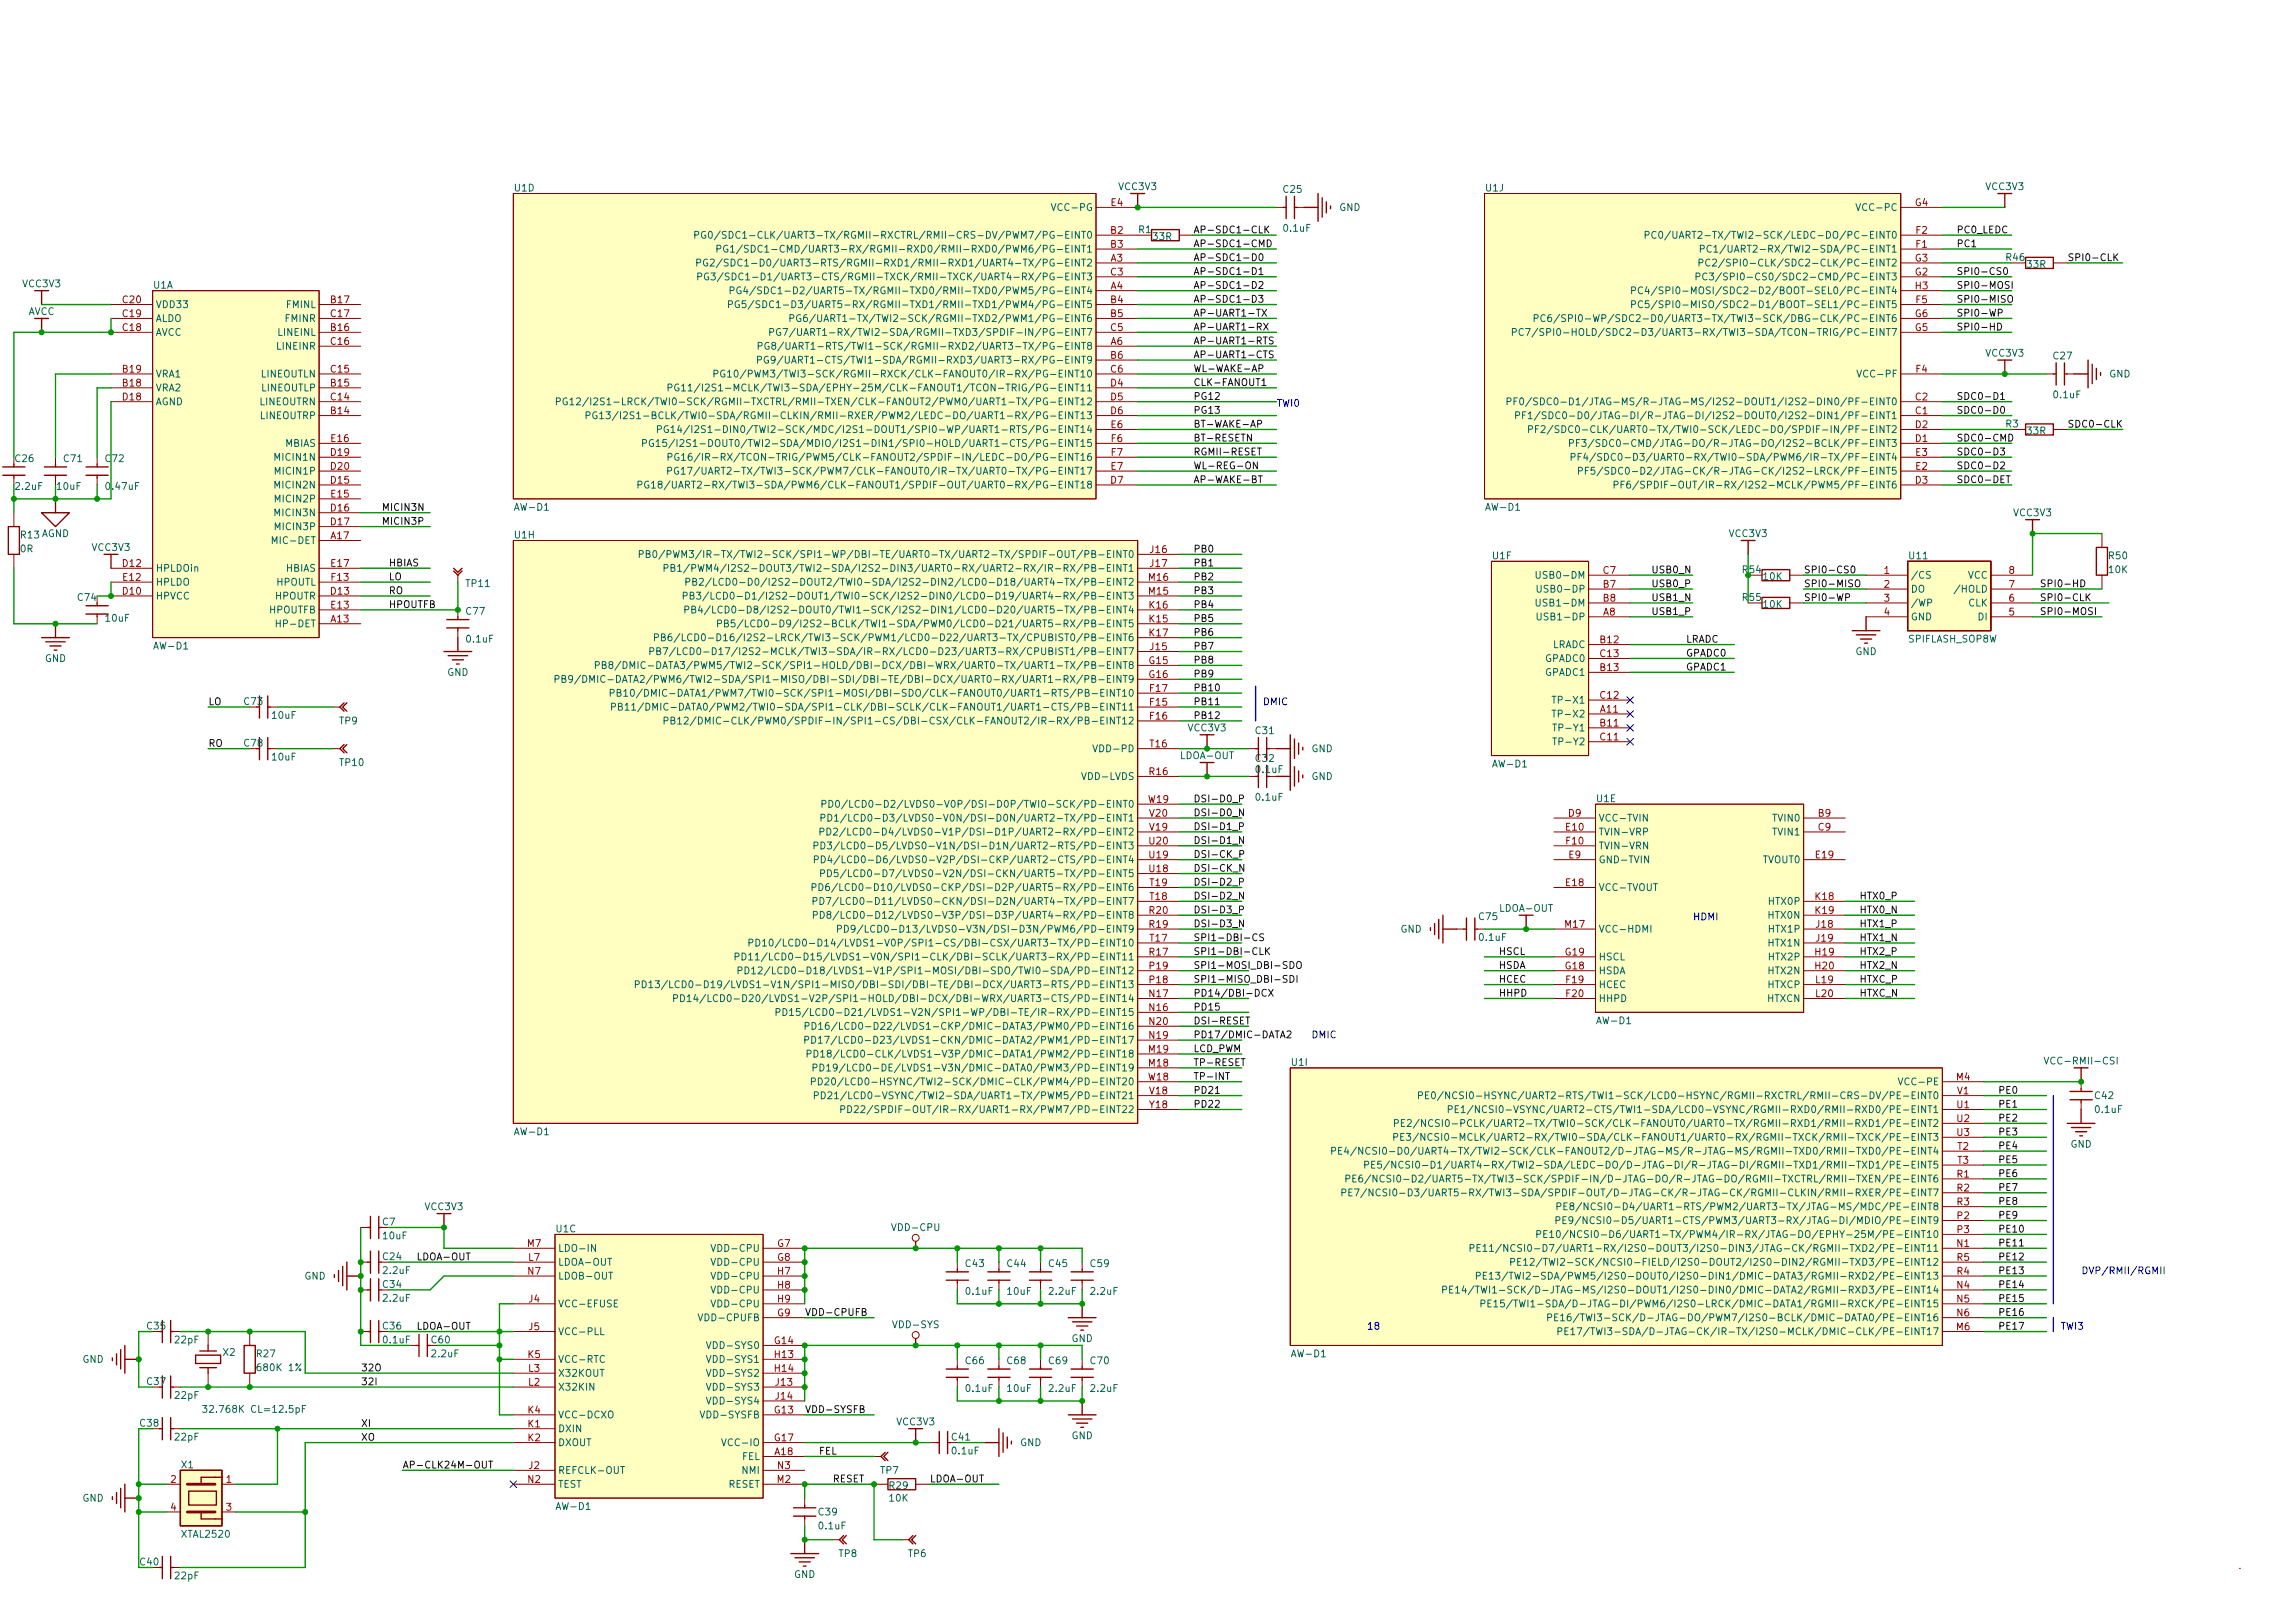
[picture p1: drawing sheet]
<svg xmlns="http://www.w3.org/2000/svg" width="420mm" height="297mm" viewBox="0 0 420 297" stroke-linecap="round" stroke-linejoin="round" font-family="sans-serif">
<defs><g id="words">
<g font-size="1.8" fill="#006464">
<text x="94.2" y="35">U1D</text>
<text x="204.8" y="34.8">VCC3V3</text>
<text x="235" y="35.3">C25</text>
<text x="272" y="35">U1J</text>
<text x="363.6" y="34.8">VCC3V3</text>
<text x="193.3" y="38.6">VCC-PG</text>
<text x="245.2" y="38.6">GND</text>
<text x="340.7" y="38.6">VCC-PC</text>
<text x="138.5" y="43.7">PG0/SDC1-CLK/UART3-TX/RGMII-RXCTRL/RMII-CRS-DV/PWM7/PG-EINT0</text>
<text x="142.5" y="46.2">PG1/SDC1-CMD/UART3-RX/RGMII-RXD0/RMII-RXD0/PWM6/PG-EINT1</text>
<text x="208.5" y="42.7">R1</text>
<text x="211.1" y="43.9">33R</text>
<text x="235.1" y="42.4">0.1uF</text>
<text x="308.7" y="43.7">PC0/UART2-TX/TWI2-SCK/LEDC-DO/PC-EINT0</text>
<text x="317" y="46.2">PC1/UART2-RX/TWI2-SDA/PC-EINT1</text>
<text x="367.3" y="47.7">R46</text>
<text x="4.2" y="52.6">VCC3V3</text>
<text x="28.1" y="52.8">U1A</text>
<text x="139.3" y="51.3">PG3/SDC1-D1/UART3-CTS/RGMII-TXCK/RMII-TXCK/UART4-RX/PG-EINT3</text>
<text x="139.7" y="48.8">PG2/SDC1-D0/UART3-RTS/RGMII-RXD1/RMII-RXD1/UART4-TX/PG-EINT2</text>
<text x="144.8" y="53.8">PG4/SDC1-D2/UART5-TX/RGMII-TXD0/RMII-TXD0/PWM5/PG-EINT4</text>
<text x="307.4" y="53.8">PC4/SPI0-MOSI/SDC2-D2/BOOT-SEL0/PC-EINT4</text>
<text x="317.3" y="51.3">PC3/SPI0-CS0/SDC2-CMD/PC-EINT3</text>
<text x="317.5" y="48.8">PC2/SPI0-CLK/SDC2-CLK/PC-EINT2</text>
<text x="371.1" y="49">33R</text>
<text x="5.1" y="57.6">AVCC</text>
<text x="28.4" y="58.9">ALDO</text>
<text x="28.4" y="56.4">VDD33</text>
<text x="52.3" y="58.9">FMINR</text>
<text x="52.5" y="56.4">FMINL</text>
<text x="144.6" y="56.4">PG5/SDC1-D3/UART5-RX/RGMII-TXD1/RMII-TXD1/PWM4/PG-EINT5</text>
<text x="153.2" y="58.9">PG6/UART1-TX/TWI2-SCK/RGMII-TXD2/PWM1/PG-EINT6</text>
<text x="292.7" y="58.9">PC6/SPI0-WP/SDC2-D0/UART3-TX/TWI3-SCK/DBG-CLK/PC-EINT6</text>
<text x="307.4" y="56.4">PC5/SPI0-MISO/SDC2-D1/BOOT-SEL1/PC-EINT5</text>
<text x="28.4" y="61.5">AVCC</text>
<text x="50.8" y="64">LINEINR</text>
<text x="51" y="61.5">LINEINL</text>
<text x="148.3" y="64">PG8/UART1-RTS/TWI1-SCK/RGMII-RXD2/UART3-TX/PG-EINT8</text>
<text x="150.7" y="61.5">PG7/UART1-RX/TWI2-SDA/RGMII-TXD3/SPDIF-IN/PG-EINT7</text>
<text x="288.7" y="61.5">PC7/SPI0-HOLD/SDC2-D3/UART3-RX/TWI3-SDA/TCON-TRIG/PC-EINT7</text>
<text x="363.6" y="65.3">VCC3V3</text>
<text x="376" y="65.8">C27</text>
<text x="28.4" y="71.6">VRA2</text>
<text x="28.4" y="69.1">VRA1</text>
<text x="47.8" y="69.1">LINEOUTLN</text>
<text x="47.9" y="71.6">LINEOUTLP</text>
<text x="134.4" y="71.6">PG11/I2S1-MCLK/TWI3-SDA/EPHY-25M/CLK-FANOUT1/TCON-TRIG/PG-EINT11</text>
<text x="141.6" y="69.1">PG10/PWM3/TWI3-SCK/RGMII-RXCK/CLK-FANOUT0/IR-RX/PG-EINT10</text>
<text x="148.1" y="66.5">PG9/UART1-CTS/TWI1-SDA/RGMII-RXD3/UART3-RX/PG-EINT9</text>
<text x="340.9" y="69.1">VCC-PF</text>
<text x="386.1" y="69.1">GND</text>
<text x="28.4" y="74.2">AGND</text>
<text x="47.6" y="74.2">LINEOUTRN</text>
<text x="47.7" y="76.7">LINEOUTRP</text>
<text x="116.5" y="74.2">PG12/I2S1-LRCK/TWI0-SCK/RGMII-TXCTRL/RMII-TXEN/CLK-FANOUT2/PWM0/UART1-TX/PG-EINT12</text>
<text x="122.2" y="76.7">PG13/I2S1-BCLK/TWI0-SDA/RGMII-CLKIN/RMII-RXER/PWM2/LEDC-DO/UART1-RX/PG-EINT13</text>
<text x="289.6" y="74.2">PF0/SDC0-D1/JTAG-MS/R-JTAG-MS/I2S2-DOUT1/I2S2-DIN0/PF-EINT0</text>
<text x="291.4" y="76.7">PF1/SDC0-D0/JTAG-DI/R-JTAG-DI/I2S2-DOUT0/I2S2-DIN1/PF-EINT1</text>
<text x="376.1" y="72.9">0.1uF</text>
<text x="52.2" y="81.8">MBIAS</text>
<text x="131.9" y="81.8">PG15/I2S1-DOUT0/TWI2-SDA/MDIO/I2S1-DIN1/SPI0-HOLD/UART1-CTS/PG-EINT15</text>
<text x="134.7" y="79.2">PG14/I2S1-DIN0/TWI2-SCK/MDC/I2S1-DOUT1/SPI0-WP/UART1-RTS/PG-EINT14</text>
<text x="291.6" y="79.2">PF2/SDC0-CLK/UART0-TX/TWI0-SCK/LEDC-DO/SPDIF-IN/PF-EINT2</text>
<text x="297.6" y="81.8">PF3/SDC0-CMD/JTAG-DO/R-JTAG-DO/I2S2-BCLK/PF-EINT3</text>
<text x="367.2" y="78.2">R3</text>
<text x="371.1" y="79.5">33R</text>
<text x="2.8" y="84.6">C26</text>
<text x="2.9" y="89.6">2.2uF</text>
<text x="10.5" y="89.6">10uF</text>
<text x="11.7" y="84.6">C71</text>
<text x="19.4" y="84.6">C72</text>
<text x="19.6" y="89.6">0.47uF</text>
<text x="50.6" y="89.4">MICIN2N</text>
<text x="50.6" y="84.3">MICIN1N</text>
<text x="50.7" y="86.9">MICIN1P</text>
<text x="129.2" y="89.4">PG18/UART2-RX/TWI3-SDA/PWM6/CLK-FANOUT1/SPDIF-OUT/UART0-RX/PG-EINT18</text>
<text x="134.5" y="86.9">PG17/UART2-TX/TWI3-SCK/PWM7/CLK-FANOUT0/IR-TX/UART0-TX/PG-EINT17</text>
<text x="134.9" y="84.3">PG16/IR-RX/TCON-TRIG/PWM5/CLK-FANOUT2/SPDIF-IN/LEDC-DO/PG-EINT16</text>
<text x="298.4" y="84.3">PF4/SDC0-D3/UART0-RX/TWI0-SDA/PWM6/IR-TX/PF-EINT4</text>
<text x="299.6" y="86.9">PF5/SDC0-D2/JTAG-CK/R-JTAG-CK/I2S2-LRCK/PF-EINT5</text>
<text x="304.9" y="89.4">PF6/SPDIF-OUT/IR-RX/I2S2-MCLK/PWM5/PF-EINT6</text>
<text x="50.6" y="94.5">MICIN3N</text>
<text x="50.7" y="91.9">MICIN2P</text>
<text x="94.5" y="93.5">AW-D1</text>
<text x="272.3" y="93.5">AW-D1</text>
<text x="368.7" y="94.5">VCC3V3</text>
<text x="3.7" y="101.1">0R</text>
<text x="3.9" y="98.5">R13 AGND</text>
<text x="16.9" y="100.8">VCC3V3</text>
<text x="50.5" y="99.6">MIC-DET</text>
<text x="50.7" y="97">MICIN3P</text>
<text x="94.2" y="98.5">U1H</text>
<text x="316.6" y="98.3">VCC3V3</text>
<text x="28.4" y="104.6">HPLDOin</text>
<text x="28.4" y="107.2">HPLDO</text>
<text x="50.6" y="107.2">HPOUTL</text>
<text x="52.4" y="104.6">HBIAS</text>
<text x="85.4" y="107.4">TP11</text>
<text x="133.2" y="102.1">PB0/PWM3/IR-TX/TWI2-SCK/SPI1-WP/DBI-TE/UART0-TX/UART2-TX/SPDIF-OUT/PB-EINT0</text>
<text x="137.3" y="104.6">PB1/PWM4/I2S2-DOUT3/TWI2-SDA/I2S2-DIN3/UART0-RX/UART2-RX/IR-RX/PB-EINT1</text>
<text x="141.1" y="107.2">PB2/LCD0-D0/I2S2-DOUT2/TWI0-SDA/I2S2-DIN2/LCD0-D18/UART4-TX/PB-EINT2</text>
<text x="273.3" y="102.3">U1F</text>
<text x="282.3" y="105.9">USB0-DM</text>
<text x="319.1" y="104.9">R54</text>
<text x="322.9" y="106.2">10K</text>
<text x="349.6" y="102.3">U11</text>
<text x="349.8" y="105.9">/CS</text>
<text x="360.2" y="105.9">VCC</text>
<text x="386.1" y="102.3">R50</text>
<text x="386.1" y="104.9">10K</text>
<text x="14.3" y="110">C74</text>
<text x="19.4" y="113.8">10uF</text>
<text x="28.4" y="109.7">HPVCC</text>
<text x="49.4" y="112.3">HPOUTFB</text>
<text x="50.4" y="109.7">HPOUTR</text>
<text x="85.4" y="112.5">C77</text>
<text x="140.9" y="109.7">PB3/LCD0-D1/I2S2-DOUT1/TWI0-SCK/I2S2-DIN0/LCD0-D19/UART4-RX/PB-EINT3</text>
<text x="141.1" y="112.3">PB4/LCD0-D8/I2S2-DOUT0/TWI1-SCK/I2S2-DIN1/LCD0-D20/UART5-TX/PB-EINT4</text>
<text x="282.3" y="111">USB1-DM</text>
<text x="282.6" y="113.5">USB1-DP</text>
<text x="282.6" y="108.4">USB0-DP</text>
<text x="319.1" y="110">R55</text>
<text x="322.9" y="111.2">10K</text>
<text x="349.8" y="108.4">DO</text>
<text x="349.8" y="111">/WP</text>
<text x="349.8" y="113.5">GND</text>
<text x="358.5" y="108.4">/HOLD</text>
<text x="360.3" y="111">CLK</text>
<text x="362.2" y="113.5">DI</text>
<text x="28.4" y="118.9">AW-D1</text>
<text x="51.3" y="114.8">HP-DET</text>
<text x="85.5" y="117.6">0.1uF</text>
<text x="135" y="117.3">PB6/LCD0-D16/I2S2-LRCK/TWI3-SCK/PWM1/LCD0-D22/UART3-TX/CPUBIST0/PB-EINT6</text>
<text x="135" y="119.9">PB7/LCD0-D17/I2S2-MCLK/TWI3-SDA/IR-RX/LCD0-D23/UART3-RX/CPUBIST1/PB-EINT7</text>
<text x="145" y="114.8">PB5/LCD0-D9/I2S2-BCLK/TWI1-SDA/PWM0/LCD0-D21/UART5-RX/PB-EINT5</text>
<text x="284.1" y="118.6">LRADC</text>
<text x="339.7" y="119.9">GND</text>
<text x="349.4" y="117.6">SPIFLASH_SOP8W</text>
<text x="8.2" y="121.1">GND</text>
<text x="81.9" y="123.7">GND</text>
<text x="119.8" y="125">PB9/DMIC-DATA2/PWM6/TWI2-SDA/SPI1-MISO/DBI-SDI/DBI-TE/DBI-DCX/UART0-RX/UART1-RX/PB-EINT9</text>
<text x="124.9" y="122.4">PB8/DMIC-DATA3/PWM5/TWI2-SCK/SPI1-HOLD/DBI-DCX/DBI-WRX/UART0-TX/UART1-TX/PB-EINT8</text>
<text x="283" y="123.7">GPADC1</text>
<text x="283" y="121.1">GPADC0</text>
<text x="44.8" y="129">C73</text>
<text x="49.9" y="131.6">10uF</text>
<text x="126.4" y="130">PB11/DMIC-DATA0/PWM2/TWI0-SDA/SPI1-CLK/DBI-SCLK/CLK-FANOUT1/UART1-CTS/PB-EINT11</text>
<text x="126.5" y="127.5">PB10/DMIC-DATA1/PWM7/TWI0-SCK/SPI1-MOSI/DBI-SDO/CLK-FANOUT0/UART1-RTS/PB-EINT10</text>
<text x="285.3" y="131.3">TP-X2</text>
<text x="285.3" y="128.8">TP-X1</text>
<text x="44.8" y="136.6">C78</text>
<text x="62.2" y="132.6">TP9</text>
<text x="137.2" y="132.6">PB12/DMIC-CLK/PWM0/SPDIF-IN/SPI1-CS/DBI-CSX/CLK-FANOUT2/IR-RX/PB-EINT12</text>
<text x="201" y="137.7">VDD-PD</text>
<text x="217.5" y="133.8">VCC3V3</text>
<text x="229.9" y="134.3">C31</text>
<text x="240.1" y="137.7">GND</text>
<text x="285.3" y="133.8">TP-Y1</text>
<text x="285.3" y="136.4">TP-Y2</text>
<text x="49.9" y="139.2">10uF</text>
<text x="62.3" y="140.2">TP10</text>
<text x="198.7" y="142.7">VDD-LVDS</text>
<text x="216.3" y="138.9">LDOA-OUT</text>
<text x="229.9" y="139.4">C32</text>
<text x="230" y="141.5">0.1uF</text>
<text x="240.1" y="142.7">GND</text>
<text x="273.5" y="140.4">AW-D1</text>
<text x="161.2" y="147.8">PD0/LCD0-D2/LVDS0-V0P/DSI-D0P/TWI0-SCK/PD-EINT0</text>
<text x="230" y="146.5">0.1uF</text>
<text x="292.3" y="146.8">U1E</text>
<text x="159.5" y="155.4">PD3/LCD0-D5/LVDS0-V1N/DSI-D1N/UART2-RTS/PD-EINT3</text>
<text x="160.8" y="152.9">PD2/LCD0-D4/LVDS0-V1P/DSI-D1P/UART2-RX/PD-EINT2</text>
<text x="160.8" y="150.4">PD1/LCD0-D3/LVDS0-V0N/DSI-D0N/UART2-TX/PD-EINT1</text>
<text x="292.6" y="150.4">VCC-TVIN</text>
<text x="292.6" y="152.9">TVIN-VRP</text>
<text x="292.6" y="155.4">TVIN-VRN</text>
<text x="324.7" y="150.4">TVIN0</text>
<text x="324.7" y="152.9">TVIN1</text>
<text x="159.4" y="158">PD4/LCD0-D6/LVDS0-V2P/DSI-CKP/UART2-CTS/PD-EINT4</text>
<text x="160.5" y="160.5">PD5/LCD0-D7/LVDS0-V2N/DSI-CKN/UART5-TX/PD-EINT5</text>
<text x="292.6" y="158">GND-TVIN</text>
<text x="322.7" y="158">TVOUT0</text>
<text x="159.4" y="163.1">PD6/LCD0-D10/LVDS0-CKP/DSI-D2P/UART5-RX/PD-EINT6</text>
<text x="159.4" y="165.6">PD7/LCD0-D11/LVDS0-CKN/DSI-D2N/UART4-TX/PD-EINT7</text>
<text x="274.7" y="166.9">LDOA-OUT</text>
<text x="292.6" y="163.1">VCC-TVOUT</text>
<text x="324" y="165.6">HTX0P</text>
<text x="150.4" y="173.2">PD10/LCD0-D14/LVDS1-V0P/SPI1-CS/DBI-CSX/UART3-TX/PD-EINT10</text>
<text x="159.8" y="168.1">PD8/LCD0-D12/LVDS0-V3P/DSI-D3P/UART4-RX/PD-EINT8</text>
<text x="163.3" y="170.7">PD9/LCD0-D13/LVDS0-V3N/DSI-D3N/PWM6/PD-EINT9</text>
<text x="256.4" y="170.7">GND</text>
<text x="270.8" y="168.4">C75</text>
<text x="270.9" y="172.2">0.1uF</text>
<text x="292.6" y="170.7">VCC-HDMI</text>
<text x="323.9" y="173.2">HTX1N</text>
<text x="323.9" y="168.1">HTX0N</text>
<text x="324" y="170.7">HTX1P</text>
<text x="147.7" y="175.8">PD11/LCD0-D15/LVDS1-V0N/SPI1-CLK/DBI-SCLK/UART3-RX/PD-EINT11</text>
<text x="148.3" y="178.3">PD12/LCD0-D18/LVDS1-V1P/SPI1-MOSI/DBI-SDO/TWI0-SDA/PD-EINT12</text>
<text x="292.6" y="178.3">HSDA</text>
<text x="292.6" y="175.8">HSCL</text>
<text x="323.9" y="178.3">HTX2N</text>
<text x="324" y="175.8">HTX2P</text>
<text x="133.4" y="180.8">PD13/LCD0-D19/LVDS1-V1N/SPI1-MISO/DBI-SDI/DBI-TE/DBI-DCX/UART3-RTS/PD-EINT13</text>
<text x="138.2" y="183.4">PD14/LCD0-D20/LVDS1-V2P/SPI1-HOLD/DBI-DCX/DBI-WRX/UART3-CTS/PD-EINT14</text>
<text x="155.2" y="185.9">PD15/LCD0-D21/LVDS1-V2N/SPI1-WP/DBI-TE/IR-RX/PD-EINT15</text>
<text x="292.6" y="180.8">HCEC</text>
<text x="292.6" y="183.4">HHPD</text>
<text x="323.6" y="183.4">HTXCN</text>
<text x="323.7" y="180.8">HTXCP</text>
<text x="157" y="191">PD17/LCD0-D23/LVDS1-CKN/DMIC-DATA2/PWM1/PD-EINT17</text>
<text x="157.1" y="188.5">PD16/LCD0-D22/LVDS1-CKP/DMIC-DATA3/PWM0/PD-EINT16</text>
<text x="292.6" y="187.4">AW-D1</text>
<text x="157.1" y="193.5">PD18/LCD0-CLK/LVDS1-V3P/DMIC-DATA1/PWM2/PD-EINT18</text>
<text x="158.1" y="196.1">PD19/LCD0-DE/LVDS1-V3N/DMIC-DATA0/PWM3/PD-EINT19</text>
<text x="236.5" y="195.1">U1I</text>
<text x="375.2" y="194.8">VCC-RMII-CSI</text>
<text x="157.9" y="198.6">PD20/LCD0-HSYNC/TWI2-SCK/DMIC-CLK/PWM4/PD-EINT20</text>
<text x="157.9" y="201.2">PD21/LCD0-VSYNC/TWI2-SDA/UART1-TX/PWM5/PD-EINT21</text>
<text x="163.3" y="203.7">PD22/SPDIF-OUT/IR-RX/UART1-RX/PWM7/PD-EINT22</text>
<text x="274.4" y="201.2">PE0/NCSI0-HSYNC/UART2-RTS/TWI1-SCK/LCD0-HSYNC/RGMII-RXCTRL/RMII-CRS-DV/PE-EINT0</text>
<text x="279.1" y="203.7">PE1/NCSI0-VSYNC/UART2-CTS/TWI1-SDA/LCD0-VSYNC/RGMII-RXD0/RMII-RXD0/PE-EINT1</text>
<text x="348.4" y="198.6">VCC-PE</text>
<text x="383.6" y="201.1">C42</text>
<text x="383.7" y="203.7">0.1uF</text>
<text x="94.5" y="207.8">AW-D1</text>
<text x="270.3" y="208.8">PE3/NCSI0-MCLK/UART2-RX/TWI0-SDA/CLK-FANOUT1/UART0-RX/RGMII-TXCK/RMII-TXCK/PE-EINT3</text>
<text x="271.2" y="206.2">PE2/NCSI0-PCLK/UART2-TX/TWI0-SCK/CLK-FANOUT0/UART0-TX/RGMII-RXD1/RMII-RXD1/PE-EINT2</text>
<text x="262.7" y="211.3">PE4/NCSI0-D0/UART4-TX/TWI2-SCK/CLK-FANOUT2/D-JTAG-MS/R-JTAG-MS/RGMII-TXD0/RMII-TXD0/PE-EINT4</text>
<text x="268.8" y="213.9">PE5/NCSI0-D1/UART4-RX/TWI2-SDA/LEDC-DO/D-JTAG-DI/R-JTAG-DI/RGMII-TXD1/RMII-TXD1/PE-EINT5</text>
<text x="379" y="210">GND</text>
<text x="77.8" y="221.5">VCC3V3</text>
<text x="264.5" y="218.9">PE7/NCSI0-D3/UART5-RX/TWI3-SDA/SPDIF-OUT/D-JTAG-CK/R-JTAG-CK/RGMII-CLKIN/RMII-RXER/PE-EINT7</text>
<text x="265.1" y="216.4">PE6/NCSI0-D2/UART5-TX/TWI3-SCK/SPDIF-IN/D-JTAG-DO/R-JTAG-DO/RGMII-TXCTRL/RMII-TXEN/PE-EINT6</text>
<text x="296.2" y="221.5">PE8/NCSI0-D4/UART1-RTS/PWM2/UART3-TX/JTAG-MS/MDC/PE-EINT8</text>
<text x="70" y="224.3">C7</text>
<text x="70.2" y="226.8">10uF</text>
<text x="101.8" y="225.5">U1C</text>
<text x="163.6" y="225.3">VDD-CPU</text>
<text x="294.6" y="226.6">PE10/NCSI0-D6/UART1-TX/PWM4/IR-RX/JTAG-DO/EPHY-25M/PE-EINT10</text>
<text x="296.3" y="224">PE9/NCSI0-D5/UART1-CTS/PWM3/UART3-RX/JTAG-DI/MDIO/PE-EINT9</text>
<text x="70.2" y="230.6">C24</text>
<text x="70.3" y="233.2">2.2uF</text>
<text x="102.1" y="231.6">LDOA-OUT</text>
<text x="102.1" y="229.1">LDO-IN</text>
<text x="131.1" y="229.1">VDD-CPU</text>
<text x="131.1" y="231.6">VDD-CPU</text>
<text x="176.8" y="231.9">C43</text>
<text x="184.5" y="231.9">C44</text>
<text x="192.1" y="231.9">C45</text>
<text x="199.7" y="231.9">C59</text>
<text x="284.8" y="229.1">PE11/NCSI0-D7/UART1-RX/I2S0-DOUT3/I2S0-DIN3/JTAG-CK/RGMII-TXD2/PE-EINT11</text>
<text x="290.7" y="231.6">PE12/TWI2-SCK/NCSI0-FIELD/I2S0-DOUT2/I2S0-DIN2/RGMII-TXD3/PE-EINT12</text>
<text x="55.7" y="234.2">GND</text>
<text x="70.2" y="235.7">C34</text>
<text x="70.3" y="238.2">2.2uF</text>
<text x="102.1" y="239.3">VCC-EFUSE</text>
<text x="102.1" y="234.2">LDOB-OUT</text>
<text x="131.1" y="234.2">VDD-CPU</text>
<text x="131.1" y="236.7">VDD-CPU</text>
<text x="131.1" y="239.3">VDD-CPU</text>
<text x="176.9" y="237">0.1uF</text>
<text x="184.5" y="237">10uF</text>
<text x="192.2" y="237">2.2uF</text>
<text x="199.8" y="237">2.2uF</text>
<text x="280.1" y="236.7">PE14/TWI1-SCK/D-JTAG-MS/I2S0-DOUT1/I2S0-DIN0/DMIC-DATA2/RGMII-RXD3/PE-EINT14</text>
<text x="284.6" y="234.2">PE13/TWI2-SDA/PWM5/I2S0-DOUT0/I2S0-DIN1/DMIC-DATA3/RGMII-RXD2/PE-EINT13</text>
<text x="284.7" y="239.3">PE15/TWI1-SDA/D-JTAG-DI/PWM6/I2S0-LRCK/DMIC-DATA1/RGMII-RXCK/PE-EINT15</text>
<text x="27" y="243.3">C35</text>
<text x="32.1" y="245.9">22pF</text>
<text x="70.2" y="243.3">C36</text>
<text x="70.3" y="245.9">0.1uF</text>
<text x="79" y="245.9">C60</text>
<text x="102.1" y="244.3">VCC-PLL</text>
<text x="128.8" y="241.8">VDD-CPUFB</text>
<text x="163.7" y="243.1">VDD-SYS</text>
<text x="196.2" y="245.6">GND</text>
<text x="295" y="241.8">PE16/TWI3-SCK/D-JTAG-DO/PWM7/I2S0-BCLK/DMIC-DATA0/PE-EINT16</text>
<text x="297.9" y="244.3">PE17/TWI3-SDA/D-JTAG-CK/IR-TX/I2S0-MCLK/DMIC-CLK/PE-EINT17</text>
<text x="15.1" y="249.4">GND</text>
<text x="40.8" y="248.1">X2</text>
<text x="47" y="248.4">R27</text>
<text x="47.4" y="250.9">680K 1%</text>
<text x="79.1" y="248.4">2.2uF</text>
<text x="102.1" y="249.4">VCC-RTC</text>
<text x="102.1" y="252">X32KOUT</text>
<text x="130.3" y="246.9">VDD-SYS0</text>
<text x="130.3" y="249.4">VDD-SYS1</text>
<text x="130.3" y="252">VDD-SYS2</text>
<text x="176.8" y="249.7">C66</text>
<text x="184.5" y="249.7">C68</text>
<text x="192.1" y="249.7">C69</text>
<text x="199.7" y="249.7">C70</text>
<text x="236.7" y="248.4">AW-D1</text>
<text x="27" y="253.5">C37</text>
<text x="32.1" y="256">22pF</text>
<text x="102.1" y="254.5">X32KIN</text>
<text x="130.3" y="254.5">VDD-SYS3</text>
<text x="130.3" y="257">VDD-SYS4</text>
<text x="176.9" y="254.7">0.1uF</text>
<text x="184.5" y="254.7">10uF</text>
<text x="192.2" y="254.7">2.2uF</text>
<text x="199.8" y="254.7">2.2uF</text>
<text x="32.1" y="263.6">22pF</text>
<text x="38.4" y="258.6">32.768K CL=12.5pF</text>
<text x="102.1" y="262.1">DXIN</text>
<text x="102.1" y="259.6">VCC-DCXO</text>
<text x="129" y="259.6">VDD-SYSFB</text>
<text x="164.2" y="260.8">VCC3V3</text>
<text x="174.3" y="263.6">C41</text>
<text x="196.2" y="263.4">GND</text>
<text x="33.2" y="268.7">X1</text>
<text x="102.1" y="269.7">REFCLK-OUT</text>
<text x="102.1" y="264.7">DXOUT</text>
<text x="133" y="264.7">VCC-IO</text>
<text x="135.9" y="267.2">FEL</text>
<text x="135.9" y="269.7">NMI</text>
<text x="161.2" y="269.7">TP7</text>
<text x="174.4" y="266.2">0.1uF</text>
<text x="186.7" y="264.7">GND</text>
<text x="15.1" y="274.8">GND</text>
<text x="102.1" y="272.3">TEST</text>
<text x="133.3" y="272.3">RESET</text>
<text x="162.9" y="272.5">R29</text>
<text x="162.9" y="274.8">10K</text>
<text x="33.4" y="281.4">XTAL2520</text>
<text x="102.1" y="276.3">AW-D1</text>
<text x="149.9" y="277.3">C39</text>
<text x="150" y="279.9">0.1uF</text>
<text x="153.6" y="285">TP8</text>
<text x="166.3" y="285">TP6</text>
<text x="32.1" y="289">22pF</text>
<text x="145.4" y="288.8">GND</text>
</g>
<g font-size="1.8" fill="#a90000">
<text x="203.4" y="37.7">E4</text>
<text x="350.6" y="37.7">G4</text>
<text x="203.3" y="47.9">A3</text>
<text x="203.3" y="42.8">B2</text>
<text x="203.3" y="45.3">B3</text>
<text x="350.6" y="47.9">G3</text>
<text x="350.8" y="45.3">F1</text>
<text x="350.8" y="42.8">F2</text>
<text x="203.3" y="52.9">A4</text>
<text x="203.3" y="50.4">C3</text>
<text x="350.6" y="50.4">G2</text>
<text x="350.7" y="52.9">H3</text>
<text x="22.5" y="58">C19</text>
<text x="22.5" y="55.5">C20</text>
<text x="60.6" y="55.5">B17</text>
<text x="60.6" y="58">C17</text>
<text x="203.3" y="55.5">B4</text>
<text x="203.3" y="58">B5</text>
<text x="350.6" y="58">G6</text>
<text x="350.8" y="55.5">F5</text>
<text x="22.5" y="60.6">C18</text>
<text x="60.6" y="60.6">B16</text>
<text x="60.6" y="63.1">C16</text>
<text x="203.3" y="63.1">A6</text>
<text x="203.3" y="65.6">B6</text>
<text x="203.3" y="60.6">C5</text>
<text x="350.6" y="60.6">G5</text>
<text x="22.5" y="70.7">B18</text>
<text x="22.5" y="68.2">B19</text>
<text x="60.6" y="70.7">B15</text>
<text x="60.6" y="68.2">C15</text>
<text x="203.3" y="68.2">C6</text>
<text x="203.3" y="70.7">D4</text>
<text x="350.8" y="68.2">F4</text>
<text x="22.5" y="73.3">D18</text>
<text x="60.6" y="75.8">B14</text>
<text x="60.6" y="73.3">C14</text>
<text x="203.3" y="73.3">D5</text>
<text x="203.3" y="75.8">D6</text>
<text x="350.7" y="75.8">C1</text>
<text x="350.7" y="73.3">C2</text>
<text x="60.6" y="83.4">D19</text>
<text x="60.7" y="80.9">E16</text>
<text x="203.4" y="78.3">E6</text>
<text x="203.4" y="80.9">F6</text>
<text x="203.4" y="83.4">F7</text>
<text x="350.7" y="80.9">D1</text>
<text x="350.7" y="78.3">D2</text>
<text x="350.7" y="83.4">E3</text>
<text x="60.6" y="88.5">D15</text>
<text x="60.6" y="86">D20</text>
<text x="203.3" y="88.5">D7</text>
<text x="203.4" y="86">E7</text>
<text x="350.7" y="88.5">D3</text>
<text x="350.7" y="86">E2</text>
<text x="60.6" y="93.6">D16</text>
<text x="60.7" y="91">E15</text>
<text x="60.6" y="98.7">A17</text>
<text x="60.6" y="96.1">D17</text>
<text x="210.6" y="101.2">J16</text>
<text x="22.5" y="103.7">D12</text>
<text x="22.6" y="106.3">E12</text>
<text x="60.7" y="103.7">E17</text>
<text x="60.7" y="106.3">F13</text>
<text x="210.4" y="106.3">M16</text>
<text x="210.6" y="103.7">J17</text>
<text x="293.5" y="107.6">B7</text>
<text x="293.5" y="105">C7</text>
<text x="344.9" y="105">1</text>
<text x="344.9" y="107.6">2</text>
<text x="367.8" y="107.6">7</text>
<text x="367.8" y="105">8</text>
<text x="22.5" y="108.8">D10</text>
<text x="60.6" y="113.9">A13</text>
<text x="60.6" y="108.8">D13</text>
<text x="60.7" y="111.4">E13</text>
<text x="210.4" y="108.8">M15</text>
<text x="210.5" y="113.9">K15</text>
<text x="210.5" y="111.4">K16</text>
<text x="293.5" y="112.6">A8</text>
<text x="293.5" y="110.1">B8</text>
<text x="344.9" y="110.1">3</text>
<text x="344.9" y="112.6">4</text>
<text x="367.8" y="112.6">5</text>
<text x="367.8" y="110.1">6</text>
<text x="210.5" y="116.4">K17</text>
<text x="210.6" y="119">J15</text>
<text x="293" y="117.7">B12</text>
<text x="210.4" y="121.5">G15</text>
<text x="210.4" y="124.1">G16</text>
<text x="293" y="122.8">B13</text>
<text x="293" y="120.3">C13</text>
<text x="210.6" y="129.1">F15</text>
<text x="210.6" y="131.7">F16</text>
<text x="210.6" y="126.6">F17</text>
<text x="293" y="130.4">A11</text>
<text x="293" y="127.9">C12</text>
<text x="210.6" y="136.8">T16</text>
<text x="293" y="133">B11</text>
<text x="293" y="135.5">C11</text>
<text x="210.5" y="141.8">R16</text>
<text x="210.3" y="146.9">W19</text>
<text x="210.5" y="149.5">V20</text>
<text x="287.2" y="149.5">D9</text>
<text x="332.9" y="149.5">B9</text>
<text x="210.5" y="154.5">U20</text>
<text x="210.5" y="152">V19</text>
<text x="286.7" y="152">E10</text>
<text x="286.8" y="154.5">F10</text>
<text x="332.9" y="152">C9</text>
<text x="210.5" y="159.6">U18</text>
<text x="210.5" y="157.1">U19</text>
<text x="287.2" y="157.1">E9</text>
<text x="332.4" y="157.1">E19</text>
<text x="210.5" y="167.2">R20</text>
<text x="210.6" y="164.7">T18</text>
<text x="210.6" y="162.2">T19</text>
<text x="286.7" y="162.2">E18</text>
<text x="332.4" y="164.7">K18</text>
<text x="332.4" y="167.2">K19</text>
<text x="210.5" y="169.8">R19</text>
<text x="210.6" y="172.3">T17</text>
<text x="286.6" y="169.8">M17</text>
<text x="332.5" y="169.8">J18</text>
<text x="332.5" y="172.3">J19</text>
<text x="210.5" y="174.9">R17</text>
<text x="210.5" y="179.9">P18</text>
<text x="210.5" y="177.4">P19</text>
<text x="286.6" y="177.4">G18</text>
<text x="286.6" y="174.9">G19</text>
<text x="286.8" y="179.9">F19</text>
<text x="332.4" y="174.9">H19</text>
<text x="332.4" y="177.4">H20</text>
<text x="332.5" y="179.9">L19</text>
<text x="210.5" y="185">N16</text>
<text x="210.5" y="182.5">N17</text>
<text x="286.8" y="182.5">F20</text>
<text x="332.5" y="182.5">L20</text>
<text x="210.5" y="190.1">N19</text>
<text x="210.5" y="187.6">N20</text>
<text x="210.3" y="197.7">W18</text>
<text x="210.4" y="195.2">M18</text>
<text x="210.4" y="192.6">M19</text>
<text x="358.2" y="197.7">M4</text>
<text x="210.5" y="200.3">V18</text>
<text x="210.5" y="202.8">Y18</text>
<text x="358.3" y="202.8">U1</text>
<text x="358.3" y="200.3">V1</text>
<text x="358.3" y="205.3">U2</text>
<text x="358.3" y="207.9">U3</text>
<text x="358.3" y="215.5">R1</text>
<text x="358.4" y="210.4">T2</text>
<text x="358.4" y="213">T3</text>
<text x="358.3" y="218">R2</text>
<text x="358.3" y="220.6">R3</text>
<text x="358.3" y="223.1">P2</text>
<text x="358.3" y="225.7">P3</text>
<text x="96.6" y="228.2">M7</text>
<text x="96.7" y="233.3">N7</text>
<text x="96.8" y="230.7">L7</text>
<text x="142.3" y="228.2">G7</text>
<text x="142.3" y="230.7">G8</text>
<text x="142.4" y="233.3">H7</text>
<text x="358.3" y="228.2">N1</text>
<text x="358.3" y="233.3">R4</text>
<text x="358.3" y="230.7">R5</text>
<text x="96.8" y="238.4">J4</text>
<text x="142.4" y="235.8">H8</text>
<text x="142.4" y="238.4">H9</text>
<text x="358.3" y="235.8">N4</text>
<text x="358.3" y="238.4">N5</text>
<text x="96.8" y="243.4">J5</text>
<text x="141.8" y="246">G14</text>
<text x="142.3" y="240.9">G9</text>
<text x="358.2" y="243.4">M6</text>
<text x="358.3" y="240.9">N6</text>
<text x="96.7" y="248.5">K5</text>
<text x="96.8" y="251.1">L3</text>
<text x="141.9" y="248.5">H13</text>
<text x="141.9" y="251.1">H14</text>
<text x="96.8" y="253.6">L2</text>
<text x="142" y="253.6">J13</text>
<text x="142" y="256.1">J14</text>
<text x="96.7" y="261.2">K1</text>
<text x="96.7" y="263.8">K2</text>
<text x="96.7" y="258.7">K4</text>
<text x="141.8" y="258.7">G13</text>
<text x="141.8" y="263.8">G17</text>
<text x="96.8" y="268.8">J2</text>
<text x="141.9" y="266.3">A18</text>
<text x="142.4" y="268.8">N3</text>
<text x="31.3" y="271.4">2</text>
<text x="41.4" y="271.4">1</text>
<text x="96.7" y="271.4">N2</text>
<text x="142.3" y="271.4">M2</text>
<text x="31.3" y="276.5">4</text>
<text x="41.4" y="276.5">3</text>
</g>
<g font-size="1.8" fill="#0f0f0f">
<text x="218.4" y="47.8">AP-SDC1-D0</text>
<text x="218.4" y="42.7">AP-SDC1-CLK</text>
<text x="218.4" y="45.2">AP-SDC1-CMD</text>
<text x="358.1" y="45.2">PC1</text>
<text x="358.1" y="42.7">PC0_LEDC</text>
<text x="378.5" y="47.8">SPI0-CLK</text>
<text x="218.4" y="52.8">AP-SDC1-D2</text>
<text x="218.4" y="50.3">AP-SDC1-D1</text>
<text x="358.1" y="52.8">SPI0-MOSI</text>
<text x="358.1" y="50.3">SPI0-CS0</text>
<text x="218.4" y="57.9">AP-UART1-TX</text>
<text x="218.4" y="55.4">AP-SDC1-D3</text>
<text x="358.1" y="55.4">SPI0-MISO</text>
<text x="358.1" y="57.9">SPI0-WP</text>
<text x="218.4" y="63">AP-UART1-RTS</text>
<text x="218.4" y="60.5">AP-UART1-RX</text>
<text x="218.4" y="65.5">AP-UART1-CTS</text>
<text x="358.1" y="60.5">SPI0-HD</text>
<text x="218.4" y="68.1">WL-WAKE-AP</text>
<text x="218.4" y="70.6">CLK-FANOUT1</text>
<text x="218.4" y="73.2">PG12</text>
<text x="218.4" y="75.7">PG13</text>
<text x="358.1" y="75.7">SDC0-D0</text>
<text x="358.1" y="73.2">SDC0-D1</text>
<text x="218.4" y="78.2">BT-WAKE-AP</text>
<text x="218.4" y="80.8">BT-RESETN</text>
<text x="218.4" y="83.3">RGMII-RESET</text>
<text x="358.1" y="80.8">SDC0-CMD</text>
<text x="358.1" y="83.3">SDC0-D3</text>
<text x="378.5" y="78.2">SDC0-CLK</text>
<text x="218.4" y="85.9">WL-REG-ON</text>
<text x="218.4" y="88.4">AP-WAKE-BT</text>
<text x="358.1" y="88.4">SDC0-DET</text>
<text x="358.1" y="85.9">SDC0-D2</text>
<text x="69.8" y="93.5">MICIN3N</text>
<text x="69.8" y="96">MICIN3P</text>
<text x="218.4" y="101.1">PB0</text>
<text x="71.1" y="103.6">HBIAS</text>
<text x="71.1" y="106.2">LO</text>
<text x="218.4" y="103.6">PB1</text>
<text x="218.4" y="106.2">PB2</text>
<text x="302.3" y="107.5">USB0_P</text>
<text x="302.3" y="104.9">USB0_N</text>
<text x="330.2" y="104.9">SPI0-CS0</text>
<text x="330.2" y="107.5">SPI0-MISO</text>
<text x="373.4" y="107.5">SPI0-HD</text>
<text x="71.1" y="111.3">HPOUTFB</text>
<text x="71.1" y="108.7">RO</text>
<text x="218.4" y="108.7">PB3</text>
<text x="218.4" y="111.3">PB4</text>
<text x="218.4" y="113.8">PB5</text>
<text x="302.3" y="110">USB1_N</text>
<text x="302.3" y="112.5">USB1_P</text>
<text x="330.2" y="110">SPI0-WP</text>
<text x="373.4" y="110">SPI0-CLK</text>
<text x="373.4" y="112.5">SPI0-MOSI</text>
<text x="218.4" y="116.3">PB6</text>
<text x="218.4" y="118.9">PB7</text>
<text x="308.6" y="117.6">LRADC</text>
<text x="218.4" y="124">PB9</text>
<text x="218.4" y="121.4">PB8</text>
<text x="308.6" y="120.2">GPADC0</text>
<text x="308.6" y="122.7">GPADC1</text>
<text x="38.1" y="129">LO</text>
<text x="218.4" y="131.6">PB12</text>
<text x="218.4" y="129">PB11</text>
<text x="218.4" y="126.5">PB10</text>
<text x="38.1" y="136.7">RO</text>
<text x="218.4" y="149.4">DSI-D0_N</text>
<text x="218.4" y="146.8">DSI-D0_P</text>
<text x="218.4" y="151.9">DSI-D1_P</text>
<text x="218.4" y="154.4">DSI-D1_N</text>
<text x="218.4" y="159.5">DSI-CK_N</text>
<text x="218.4" y="157">DSI-CK_P</text>
<text x="218.4" y="167.1">DSI-D3_P</text>
<text x="218.4" y="162.1">DSI-D2_P</text>
<text x="218.4" y="164.6">DSI-D2_N</text>
<text x="340.4" y="164.6">HTX0_P</text>
<text x="340.4" y="167.1">HTX0_N</text>
<text x="218.4" y="169.7">DSI-D3_N</text>
<text x="218.4" y="172.2">SPI1-DBI-CS</text>
<text x="340.4" y="169.7">HTX1_P</text>
<text x="340.4" y="172.2">HTX1_N</text>
<text x="218.4" y="174.8">SPI1-DBI-CLK</text>
<text x="218.4" y="177.3">SPI1-MOSI_DBI-SDO</text>
<text x="218.4" y="179.8">SPI1-MISO_DBI-SDI</text>
<text x="274.3" y="174.8">HSCL</text>
<text x="274.3" y="179.8">HCEC</text>
<text x="274.3" y="177.3">HSDA</text>
<text x="340.4" y="177.3">HTX2_N</text>
<text x="340.4" y="174.8">HTX2_P</text>
<text x="340.4" y="179.8">HTXC_P</text>
<text x="218.4" y="182.4">PD14/DBI-DCX</text>
<text x="218.4" y="184.9">PD15</text>
<text x="274.3" y="182.4">HHPD</text>
<text x="340.4" y="182.4">HTXC_N</text>
<text x="218.4" y="190">PD17/DMIC-DATA2</text>
<text x="218.4" y="187.5">DSI-RESET</text>
<text x="218.4" y="195.1">TP-RESET</text>
<text x="218.4" y="192.5">LCD_PWM</text>
<text x="218.4" y="197.6">TP-INT</text>
<text x="218.4" y="200.2">PD21</text>
<text x="218.4" y="202.7">PD22</text>
<text x="365.8" y="200.2">PE0</text>
<text x="365.8" y="202.7">PE1</text>
<text x="365.8" y="205.2">PE2</text>
<text x="365.8" y="207.8">PE3</text>
<text x="365.8" y="212.9">PE5</text>
<text x="365.8" y="210.3">PE4</text>
<text x="365.8" y="215.4">PE6</text>
<text x="365.8" y="220.5">PE8</text>
<text x="365.8" y="217.9">PE7</text>
<text x="365.8" y="225.6">PE10</text>
<text x="365.8" y="223">PE9</text>
<text x="76.2" y="230.6">LDOA-OUT</text>
<text x="365.8" y="230.6">PE12</text>
<text x="365.8" y="228.1">PE11</text>
<text x="365.8" y="233.2">PE13</text>
<text x="365.8" y="235.7">PE14</text>
<text x="365.8" y="238.3">PE15</text>
<text x="76.2" y="243.3">LDOA-OUT</text>
<text x="147.3" y="240.8">VDD-CPUFB</text>
<text x="365.8" y="243.3">PE17</text>
<text x="365.8" y="240.8">PE16</text>
<text x="66" y="251">32O</text>
<text x="66" y="253.5">32I</text>
<text x="66" y="263.7">XO</text>
<text x="66" y="261.1">XI</text>
<text x="147.3" y="258.6">VDD-SYSFB</text>
<text x="73.7" y="268.7">AP-CLK24M-OUT</text>
<text x="149.9" y="266.2">FEL</text>
<text x="152.4" y="271.3">RESET</text>
<text x="170.2" y="271.3">LDOA-OUT</text>
</g>
<g font-size="1.8" fill="#0000c2">
<text x="233.7" y="74.4">TWI0</text>
<text x="231.1" y="129">DMIC</text>
<text x="309.9" y="168.4">HDMI</text>
<text x="240" y="190">DMIC</text>
<text x="381" y="233.2">DVP/RMII/RGMII</text>
<text x="250.2" y="243.3">18</text>
<text x="377.2" y="243.3">TWI3</text>
</g>
<g font-size="1.8" fill="#009600">
<text x="25.7" y="261.1">C38</text>
<text x="25.7" y="286.5">C40</text>
</g>
</g></defs>
<g fill="none" stroke="#840000" stroke-width=".18">
<path d="M94 35.4h106.7v55.9h-106.7zM200.7 38h7.6M233.7 38h1.2M237.5 38h1.3M271.8 35.4h76.2v55.9h-76.2zM348 38h7.6M20.3 55.7h7.6M20.3 58.3h7.6M27.9 53.2h30.5v63.5h-30.5zM58.4 55.7h7.6M58.4 58.3h7.6M200.7 48.1h7.6"/>
<path d="M200.7 53.2h7.6M200.7 43h7.6M200.7 45.6h7.6M200.7 55.7h7.6M200.7 58.3h7.6M200.7 50.7h7.6M215.9 43h2.5M348 48.1h7.6M348 53.2h7.6M348 43h7.6M348 45.6h7.6M348 55.7h7.6"/>
<path d="M348 58.3h7.6M348 50.7h7.6M375.9 48.1h2.6M20.3 60.8h7.6M20.3 68.4h7.6M20.3 71h7.6M20.3 73.5h7.6M58.4 63.4h7.6M58.4 60.8h7.6M58.4 68.4h7.6M58.4 71h7.6M58.4 73.5h7.6"/>
<path d="M58.4 76.1h7.6M200.7 63.4h7.6M200.7 65.9h7.6M200.7 60.8h7.6M200.7 68.4h7.6M200.7 71h7.6M200.7 73.5h7.6M200.7 76.1h7.6M200.7 78.6h7.6M348 60.8h7.6M348 68.4h7.6M348 73.5h7.6"/>
<path d="M348 76.1h7.6M348 78.6h7.6M368.3 78.6h2.5M374.6 68.4h1.3M375.9 78.6h2.6M378.5 68.4h1.2M2.5 87.5v1.3M2.5 93.8v2.6M10.2 83.7v1.2M10.2 87.5v1.3M17.8 83.7v1.2M17.8 87.5v1.3"/>
<path d="M58.4 88.8h7.6M58.4 86.2h7.6M58.4 81.1h7.6M58.4 83.7h7.6M58.4 98.9h7.6M58.4 93.8h7.6M58.4 96.4h7.6M58.4 91.3h7.6M94 98.9h114.3v106.7h-114.3zM200.7 88.8h7.6M200.7 86.2h7.6M200.7 81.1h7.6"/>
<path d="M200.7 83.7h7.6M348 88.8h7.6M348 86.2h7.6M348 81.1h7.6M348 83.7h7.6M384.8 97.6v2.6M2.5 101.5v2.5M17.8 112.9v1.3M20.3 104h7.6M20.3 109.1h7.6M20.3 106.5h7.6M58.4 104h7.6"/>
<path d="M58.4 114.2h7.6M58.4 111.6h7.6M58.4 109.1h7.6M58.4 106.5h7.6M83.8 105.3v1.2M83.8 111.6v1.3M83.8 115.4v1.3M208.3 119.2h7.6M208.3 101.5h7.6M208.3 104h7.6M208.3 114.2h7.6M208.3 111.6h7.6"/>
<path d="M208.3 116.7h7.6M208.3 109.1h7.6M208.3 106.5h7.6M273 102.7h17.8v35.6h-17.8zM290.8 112.9h7.6M290.8 118h7.6M290.8 107.8h7.6M290.8 110.3h7.6M290.8 105.3h7.6M327.7 110.3h2.5M327.7 105.3h2.5M341.6 112.9h7.6"/>
<path d="M341.6 107.8h7.6M341.6 110.3h7.6M341.6 105.3h7.6M364.5 112.9h7.6M364.5 107.8h7.6M364.5 110.3h7.6M364.5 105.3h7.6M384.8 105.3v2.5M49.5 129.4h1.3M49.5 137h1.3M61 129.4h1.2M61 137h1.2"/>
<path d="M208.3 129.4h7.6M208.3 131.9h7.6M208.3 126.9h7.6M208.3 121.8h7.6M208.3 124.3h7.6M208.3 137h7.6M228.6 137h1.3M232.4 137h1.3M290.8 130.7h7.6M290.8 133.2h7.6M290.8 123h7.6M290.8 135.7h7.6"/>
<path d="M290.8 128.1h7.6M290.8 120.5h7.6M208.3 142.1h7.6M208.3 159.9h7.6M208.3 157.3h7.6M208.3 154.8h7.6M208.3 152.3h7.6M208.3 149.7h7.6M208.3 147.2h7.6M228.6 142.1h1.3M284.5 157.3h7.6M284.5 154.8h7.6"/>
<path d="M284.5 152.3h7.6M284.5 149.7h7.6M292.1 147.2h38.1v38.1h-38.1zM330.2 157.3h7.6M330.2 152.3h7.6M330.2 149.7h7.6M208.3 177.7h7.6M208.3 175.1h7.6M208.3 170h7.6M208.3 167.5h7.6M208.3 172.6h7.6M208.3 165h7.6"/>
<path d="M208.3 162.4h7.6M266.7 170h1.3M270.5 170h1.3M284.5 177.7h7.6M284.5 175.1h7.6M284.5 170h7.6M284.5 162.4h7.6M330.2 177.7h7.6M330.2 175.1h7.6M330.2 170h7.6M330.2 167.5h7.6M330.2 172.6h7.6"/>
<path d="M330.2 165h7.6M208.3 195.4h7.6M208.3 192.9h7.6M208.3 185.3h7.6M208.3 182.7h7.6M208.3 190.4h7.6M208.3 187.8h7.6M208.3 180.2h7.6M208.3 198h7.6M236.2 195.4h119.4v50.8h-119.4zM284.5 182.7h7.6M284.5 180.2h7.6"/>
<path d="M330.2 182.7h7.6M330.2 180.2h7.6M355.6 198h7.6M381 198v1.2M208.3 200.5h7.6M208.3 203.1h7.6M355.6 200.5h7.6M355.6 203.1h7.6M355.6 215.8h7.6M355.6 218.3h7.6M355.6 210.7h7.6M355.6 213.2h7.6"/>
<path d="M355.6 205.6h7.6M355.6 208.1h7.6M381 201.8v1.3M66 224.6h1.3M66 231h1.3M66 236.1h1.3M94 228.5h7.6M94 231h7.6M94 233.5h7.6M94 238.6h7.6M101.6 225.9h38.1v48.3h-38.1zM139.7 228.5h7.6"/>
<path d="M139.7 231h7.6M139.7 233.5h7.6M139.7 236.1h7.6M139.7 238.6h7.6M175.3 231v1.3M175.3 234.8v1.3M182.9 231v1.3M182.9 234.8v1.3M190.5 231v1.3M190.5 234.8v1.3M198.1 231v1.3M198.1 234.8v1.3"/>
<path d="M355.6 228.5h7.6M355.6 231h7.6M355.6 233.5h7.6M355.6 236.1h7.6M355.6 238.6h7.6M355.6 223.4h7.6M355.6 225.9h7.6M355.6 220.8h7.6M31.7 243.7h1.3M31.7 253.9h1.3M38.1 243.7v2.5M38.1 251.3v2.6"/>
<path d="M45.7 243.7v2.5M45.7 251.3v2.6M66 243.7h1.3M74.9 246.2h1.3M94 243.7h7.6M94 253.9h7.6M94 258.9h7.6M94 248.8h7.6M94 251.3h7.6M139.7 246.2h7.6M139.7 253.9h7.6M139.7 258.9h7.6"/>
<path d="M139.7 241.2h7.6M139.7 248.8h7.6M139.7 251.3h7.6M139.7 256.4h7.6M175.3 248.8v1.2M175.3 252.6v1.3M182.9 248.8v1.2M182.9 252.6v1.3M190.5 248.8v1.2M190.5 252.6v1.3M198.1 248.8v1.2M198.1 252.6v1.3"/>
<path d="M355.6 243.7h7.6M355.6 241.2h7.6M30.5 271.6h2.5M30.5 276.7h2.5M31.7 261.5h1.3M40.6 271.6h2.6M40.6 276.7h2.6M94 264h7.6M94 261.5h7.6M94 271.6h7.6M94 269.1h7.6M139.7 264h7.6"/>
<path d="M139.7 271.6h7.6M139.7 266.6h7.6M139.7 269.1h7.6M147.3 274.2v1.2M147.3 278v1.3M160 271.6h2.6M160 266.6h1.3M167.6 271.6h2.6M170.2 264h1.2M31.7 286.9h1.3M152.4 281.8h1.3M165.1 281.8h1.3"/>
<path d="M410 287h.1"/>
<circle cx="167.6" cy="226.6" r=".63"/>
<circle cx="167.6" cy="244.3" r=".63"/>
</g>
<g fill="none" stroke="#840000" stroke-width=".25">
<path d="M208.3 35.4v2.6M234.9 38h.6M235.5 35.9v4.1M237 38h.5M237 35.9v4.1M238.8 38h2.5M241.3 35.4v5.1M242.1 36.2v3.5M242.8 36.9v2.1M243.6 37.7v.5M367 35.4v2.6M7.6 53.2v2.5"/>
<path d="M7.6 58.3v2.5M210.8 42h5.1v2.1h-5.1zM370.8 47.1h5.1v2h-5.1zM367 65.9v2.5M370.8 77.6h5.1v2h-5.1zM375.9 68.4h.5M376.4 66.4v4.1M378 68.4h.5M378 66.4v4.1M379.7 68.4h2.6M382.3 65.9v5.1M383 66.7v3.5"/>
<path d="M383.8 67.4v2.1M384.6 68.2v.5M.5 87h4.1M.5 85.5h4.1M1.5 96.4h2.1v5.1h-2.1zM2.5 84.9v.6M2.5 87v.5M7.6 93.8h5.1l-2.5 2.6zM8.1 87h4.1M8.1 85.5h4.1M10.2 84.9v.6M10.2 87v.5"/>
<path d="M10.2 91.3v2.5M15.7 87h4.1M15.7 85.5h4.1M17.8 84.9v.6M17.8 87v.5M320 98.9v2.6M372.1 95.1v2.5M7.6 116.7h5.1M8.4 117.5h3.5M9.1 118.2h2.1M9.9 119h.5M10.2 114.2v2.5"/>
<path d="M15.7 112.4h4.1M15.7 110.9h4.1M17.8 110.3v.6M17.8 112.4v.5M20.3 101.5v2.5M81.3 119.2h5.1M81.8 114.9h4.1M81.8 113.4h4.1M83.1 104l.7 .8 .8-.8M83.1 104.5l.7 .8 .8-.8M83.8 112.9v.5M83.8 114.9v.5"/>
<path d="M83.8 116.7v2.5M322.6 109.3h5.1v2.1h-5.1zM322.6 104.3h5.1v2h-5.1zM339.1 115.4h5.1M339.9 116.2h3.5M340.6 117h2M341.4 117.7h.5M341.6 112.9v2.5M349.2 102.7h15.3v12.7h-15.3zM383.8 100.2h2v5.1h-2zM47.5 127.4v4M47.5 135v4.1"/>
<path d="M49 127.4v4M49 135v4.1M49 129.4h.5M49 137h.5M63 128.6l-.8 .8 .8 .8M63 136.3l-.8 .7 .8 .8M63.5 128.6l-.8 .8 .8 .8M63.5 136.3l-.8 .7 .8 .8M82 120h3.6M82.8 120.8h2M83.6 121.5h.5M221 134.5v2.5"/>
<path d="M221 139.6v2.5M229.9 137h.5M230.4 135v4.1M231.9 137h.5M231.9 135v4.1M233.7 137h2.5M236.2 134.5v10.1M237 135.2v3.6M237.7 136v2M238.5 136.8v.5M230.4 140.1v4M231.9 140.1v4"/>
<path d="M233.7 142.1h2.5M237 140.3v3.6M237.7 141.1v2M238.5 141.8v.6M261.9 169.8v.5M262.6 169v2.1M263.4 168.3v3.5M264.2 167.5v5.1M264.2 170h2.5M268 170h.5M268.5 168v4.1M270 170h.5"/>
<path d="M270 168v4.1M279.4 167.5v2.5M379 199.8h4M381 195.4v2.6M381 199.2v.6M378.5 205.6h5M379 201.3h4M379.2 206.4h3.6M380 207.1h2M380.7 207.9h.6M381 201.3v.5M381 203.1v2.5"/>
<path d="M61.2 233.3v.5M62 232.5v2.1M62.7 231.8v3.5M63.5 231v5.1M63.5 233.5h2.5M67.3 224.6h.5M67.3 231h.5M67.3 236.1h.5M67.8 222.6v4.1M67.8 229v4M67.8 234v4.1M69.3 222.6v4.1"/>
<path d="M69.3 229v4M69.3 234v4.1M69.3 224.6h.5M69.3 231h.5M69.3 236.1h.5M81.3 222.1v2.5M167.6 227.2v1.3M173.2 232.8h4.1M173.2 234.3h4.1M175.3 232.3v.5M175.3 234.3v.5M180.8 232.8h4.1"/>
<path d="M180.8 234.3h4.1M182.9 232.3v.5M182.9 234.3v.5M188.5 232.8h4M188.5 234.3h4M190.5 232.3v.5M190.5 234.3v.5M196.1 232.8h4.1M196.1 234.3h4.1M198.1 232.3v.5M198.1 234.3v.5M198.1 238.6v2.6"/>
<path d="M20.6 248.5v.5M21.3 247.8v2M22.1 247v3.6M22.9 246.2v5.1M22.9 248.8h2.5M29.7 241.7v4M29.7 251.8v4.1M29.7 259.4v4.1M31.2 243.7h.5M31.2 241.7v4M31.2 251.8v4.1M31.2 259.4v4.1"/>
<path d="M31.2 253.9h.5M35.8 248h4.6v1.5h-4.6zM36.6 250.3h3M36.6 247.3h3M38.1 246.2v1.1M38.1 250.3v1M44.7 246.2h2v5.1h-2zM67.3 243.7h.5M67.8 241.7v4M69.3 243.7h.5M69.3 241.7v4M76.2 246.2h.5"/>
<path d="M76.7 244.2v4.1M78.2 246.2h.5M78.2 244.2v4.1M167.6 245v1.2M173.2 250.6h4.1M173.2 252.1h4.1M175.3 250v.6M175.3 252.1v.5M180.8 250.6h4.1M180.8 252.1h4.1M182.9 250v.6M182.9 252.1v.5"/>
<path d="M188.5 250.6h4M188.5 252.1h4M190.5 250v.6M190.5 252.1v.5M195.6 241.2h5.1M195.6 258.9h5.1M196.1 250.6h4.1M196.1 252.1h4.1M196.3 241.9h3.6M196.3 259.7h3.6M197.1 242.7h2M197.9 243.4h.5"/>
<path d="M198.1 250v.6M198.1 252.1v.5M198.1 256.4v2.5M20.6 273.9v.5M21.3 273.2v2M22.1 272.4v3.6M22.9 271.6v5.1M22.9 274.2h2.5M29.2 261.5h.5M31.2 261.5h.5M33 269.1h7.6v10.2h-7.6zM34.5 272.9h5.1v2.5h-5.1z"/>
<path d="M36.8 276.7v1.3h3.8M40.6 270.4h-3.8v1.2M145.3 276h4.1M145.3 277.5h4.1M147.3 275.4v.6M147.3 277.5v.5M162.1 265.8l-.8 .8 .8 .7M162.6 270.6h5v2.1h-5zM162.6 265.8l-.8 .8 .8 .7M167.6 261.5v2.5M171.4 264h.6M172 262v4.1"/>
<path d="M173.5 264h.5M173.5 262v4.1M180.3 264h2.6M182.9 261.5v5.1M183.6 262.2v3.6M184.4 263v2M185.2 263.8v.5M197.1 260.5h2M197.9 261.2h.5M29.2 286.9h.5M29.7 284.8v4.1M31.2 284.8v4.1"/>
<path d="M31.2 286.9h.5M144.8 284.3h5.1M145.5 285.1h3.6M146.3 285.9h2M147.1 286.6h.5M147.3 281.8v2.5M154.4 281l-.7 .8 .7 .8M154.9 281l-.7 .8 .7 .8M167.1 281l-.7 .8 .7 .8M167.6 281l-.7 .8 .7 .8"/>
</g>
<g fill="#ffffc2" stroke="#ffffc2" stroke-width=".18">
<path d="M94 35.4h106.7v55.9h-106.7z"/>
<path d="M94 98.9h114.3v106.7h-114.3z"/>
<path d="M34.5 272.9h5.1v2.5h-5.1z"/>
<path d="M33 269.1h7.6v10.2h-7.6z"/>
<path d="M292.1 147.2h38.1v38.1h-38.1z"/>
<path d="M27.9 53.2h30.5v63.5h-30.5z"/>
<path d="M101.6 225.9h38.1v48.3h-38.1z"/>
<path d="M271.8 35.4h76.2v55.9h-76.2z"/>
<path d="M273 102.7h17.8v35.6h-17.8z"/>
<path d="M349.2 102.7h15.3v12.7h-15.3z"/>
<path d="M236.2 195.4h119.4v50.8h-119.4z"/>
</g>
<g fill="none" stroke="#006464" stroke-width=".18">
<path d="M192.5 37.3l.4 1.2 .4-1.2M339.8 37.3l.4 1.2 .4-1.2M127.2 43l.6-.1 .1-.1v-.3l-.7-.2v1.3M127.6 48.1l.6-.1 .1-.2-.1-.3-.6-.1v1.3M127.7 50.6h.7l.1-.2-.1-.3-.7-.1v1.2M129.1 42.4a.59 .59 0 0 0-.7 .6 .59 .59 0 0 0 .7 .6l.1-.5h-.2M129.5 47.5a.59 .59 0 0 0-.7 .6 .59 .59 0 0 0 .7 .5l.1-.5h-.3M129.7 50a.59 .59 0 0 0-.8 .6 .59 .59 0 0 0 .8 .6v-.5h-.2M129.9 42.4l.1-.1a.68 .68 0 0 1 .4 .7 .68 .68 0 0 1-.4 .6 .84 .84 0 0 1-.1-1.2zM130 47.5l.5-.1 .3 .4-.8 .9h.8M130.2 50h.8l-.5 .4 .4 .2v.5l-.2 .1-.5-.1M131.3 45.5h.6l.1-.2-.1-.3-.6-.1v1.3"/>
<path d="M131.9 42.3l-1.1 1.6M132.2 47.4l-1.1 1.6M132.4 49.9l-1.1 1.6M132.9 42.4l-.4-.1-.3 .3 .1 .3 .6 .2v.4l-.2 .1h-.5M133.2 44.9a.59 .59 0 0 0-.7 .6 .59 .59 0 0 0 .7 .6v-.5h-.2M133.3 47.5l-.5-.1-.2 .3 .1 .3 .5 .2v.4l-.1 .1-.5-.1M133.4 55.7l.6-.1 .1-.1-.1-.3-.6-.2v1.3M133.5 42.3a.64 .64 0 0 1 .7 .7 .64 .64 0 0 1-.7 .6zM133.5 50h-.5l-.2 .1v.3l.6 .3 .1 .3-.3 .2h-.4M133.7 53.2l.6-.1 .1-.2-.1-.3-.6-.1v1.3M133.7 45.2l.4-.3v1.3M133.7 46.2h.8"/>
<path d="M133.9 47.4a.64 .64 0 0 1 .7 .7 .64 .64 0 0 1-.7 .6zM134 50a.64 .64 0 0 1 .8 .6 .64 .64 0 0 1-.8 .6zM135.3 55.1a.59 .59 0 0 0-.7 .6 .59 .59 0 0 0 .7 .6l.1-.5h-.3M135.5 42.5a.6 .6 0 0 0-.9 .4 .6 .6 0 0 0 .6 .7l.3-.1M135.6 52.6a.59 .59 0 0 0-.7 .5 .59 .59 0 0 0 .7 .6l.1-.5h-.3M135.9 47.5a.6 .6 0 0 0-.9 .5 .6 .6 0 0 0 .6 .7l.3-.1M135.9 44.8l-1.1 1.7M136 42.7l.3-.4v1.3M136 43.6h.7M136 50.1a.6 .6 0 0 0-.8 .4 .6 .6 0 0 0 .6 .7l.2-.1M136.3 47.8l.4-.4v1.3M136.3 48.7h.8"/>
<path d="M136.5 52.4l-.3 1h.7M136.5 55h-.6v.6l.1-.1 .5 .1 .1 .2-.1 .4-.2 .1-.4-.1M136.5 50.3l.4-.3v1.2M136.5 51.2h.7M136.8 52.9v.9M137 44.9h-.5l-.2 .1v.4l.6 .2 .1 .3-.2 .3-.5-.1M137.2 43.1h1M137.5 44.9a.64 .64 0 0 1 .8 .6 .64 .64 0 0 1-.8 .7zM137.6 48.2h1M137.8 50.7h1M138 55l-1.1 1.6M138.3 52.4l-1.1 1.7"/>
<path d="M139.1 55.1l-.5-.1-.1 .2v.3l.5 .3 .1 .3-.2 .2h-.5M139.2 47.4a.64 .64 0 0 1 .7 .7 .64 .64 0 0 1-.7 .6zM139.4 52.6l-.5-.1-.1 .1v.4l.5 .2 .1 .3-.2 .3-.5-.1M139.5 45a.6 .6 0 0 0-.8 .4 .6 .6 0 0 0 .6 .8l.2-.2M139.7 55a.64 .64 0 0 1 .7 .7 .64 .64 0 0 1-.7 .6zM140 52.5a.64 .64 0 0 1 .7 .6 .64 .64 0 0 1-.7 .7zM140 45.2l.4-.3v1.3M140 46.2h.7M141.3 45.7h1M141.7 55.2a.6 .6 0 0 0-.9 .4 .6 .6 0 0 0 .6 .7l.3-.1M142 52.6a.6 .6 0 0 0-.9 .4 .6 .6 0 0 0 .6 .8l.3-.1M142.1 55.4l.4-.4v1.3"/>
<path d="M142.1 56.3h.8M142.4 52.9l.4-.4v1.3M142.4 53.8h.8M143.4 55.8h1M143.7 53.3h1M144.6 58.2h.6l.1-.2v-.3l-.7-.1v1.3M146.6 57.6a.59 .59 0 0 0-.8 .6 .59 .59 0 0 0 .8 .6v-.5h-.2M147.7 57.6h-.4a.85 .85 0 0 0 0 1.3l.5-.2v-.4l-.2-.2h-.3l-.2 .2M149.3 57.5l-1.1 1.7M149.7 57.6v1l.2 .3 .4-.1 .1-.2v-1M150.8 58.9l.5-1.3 .4 1.3M151 58.5h.6"/>
<path d="M152.1 58.2h.6l.1-.2v-.3l-.7-.1v1.3M152.4 58.2l.4 .7M280.9 58.2h.6l.1-.2-.1-.3-.6-.1v1.3M282.9 57.7a.6 .6 0 0 0-.9 .4 .6 .6 0 0 0 .6 .8l.3-.2M284 57.6h-.4a.86 .86 0 0 0 0 1.3l.4-.2 .1-.4-.3-.2h-.3l-.1 .2M285.5 57.5l-1.1 1.7M286.6 57.6h-.5l-.1 .1v.4l.5 .2 .1 .3-.2 .3-.5-.1M287.2 58.2h.6l.1-.2-.1-.3-.6-.1v1.3M288.4 57.6v1.3M289.2 57.6h.1a.68 .68 0 0 1 .4 .6 .68 .68 0 0 1-.4 .7 .85 .85 0 0 1-.1-1.3zM290.2 58.4h1M291.7 57.6l.3 1.3 .2-1 .3 1 .3-1.3"/>
<path d="M298.7 55.7l.6-.1 .1-.1v-.3l-.7-.2v1.3M298.7 53.2l.6-.1 .1-.2v-.3l-.7-.1v1.3M300.7 55.2a.6 .6 0 0 0-.8 .4 .6 .6 0 0 0 .6 .7l.2-.1M300.7 52.6a.6 .6 0 0 0-.8 .4 .6 .6 0 0 0 .6 .8l.2-.1M301.2 43l.6-.1 .1-.1v-.3l-.7-.2v1.3M301.5 52.4l-.3 1h.8M301.8 52.9v.9M301.9 55h-.6l-.1 .6 .2-.1 .4 .1 .1 .2v.4l-.2 .1-.5-.1M303.2 42.5a.6 .6 0 0 0-.9 .4 .6 .6 0 0 0 .6 .7l.3-.1M303.4 55l-1.1 1.6M303.4 52.4l-1.1 1.7M303.9 42.4l.1-.1a.68 .68 0 0 1 .4 .7 .68 .68 0 0 1-.4 .6 .85 .85 0 0 1-.1-1.2z"/>
<path d="M304.5 55.1l-.5-.1-.2 .2v.3l.5 .3 .2 .3-.3 .2h-.5M304.5 52.6l-.5-.1-.2 .1v.4l.5 .2 .2 .3-.3 .3-.5-.1M305 55.7l.6-.1 .1-.1v-.3l-.7-.2v1.3M305 53.2l.6-.1 .1-.2v-.3l-.7-.1v1.3M305.8 42.3l-1 1.6M306.3 42.3v1.1l.2 .2h.4l.1-.2v-1.1M306.3 52.5v1.3M306.3 55v1.3M306.9 55.2l.2-.2a.68 .68 0 0 1 .5 .7 .68 .68 0 0 1-.5 .6l-.3-.5zM306.9 52.6l.2-.1a.68 .68 0 0 1 .5 .6 .68 .68 0 0 1-.5 .7l-.3-.5zM307.4 43.6l.4-1.3 .5 1.3M307.5 43.3h.6"/>
<path d="M310.5 50.6h.6l.1-.2v-.3l-.7-.1v1.2M311 48.1l.7-.1 .1-.2-.1-.3-.7-.1v1.3M311.3 45.5h.6l.1-.2v-.3l-.7-.1v1.3M312.5 50.1a.6 .6 0 0 0-.8 .4 .6 .6 0 0 0 .6 .7l.2-.1M312.9 50h.8l-.4 .4 .3 .2v.5l-.1 .1-.6-.1M313 47.5a.6 .6 0 0 0-.8 .5 .6 .6 0 0 0 .6 .7l.2-.1M313.3 45a.6 .6 0 0 0-.8 .4 .6 .6 0 0 0 .5 .8l.3-.2M313.5 47.5l.5-.1 .3 .4-.8 .9h.8M313.8 45.2l.3-.3v1.3M313.8 46.2h.7M315.2 49.9l-1.1 1.6M315.7 47.4l-1.1 1.6"/>
<path d="M315.9 44.8l-1 1.7M316.3 50h-.5l-.2 .1v.3l.5 .3 .2 .3-.3 .2h-.5M316.4 44.9v1l.2 .3 .4-.1 .1-.2v-1M316.8 50.6h.6l.1-.2v-.3l-.7-.1v1.2M316.8 47.5l-.5-.1-.2 .1v.4l.6 .2 .1 .4-.2 .2-.5-.1M101.9 73.5l.6-.1 .1-.2-.1-.3-.6-.1v1.3M103.8 72.9a.59 .59 0 0 0-.7 .6 .59 .59 0 0 0 .7 .5l.1-.5h-.3M104.3 73.2l.4-.4v1.3M104.3 74.1h.8M105.6 72.9l.4-.1 .3 .4-.8 .9h.8M107.3 76h.6l.1-.2v-.3l-.7-.1v1.2M107.7 72.8l-1.1 1.6"/>
<path d="M108.2 72.8v1.3M108.7 72.9l.5-.1 .2 .4-.8 .9h.8M109.2 75.4a.59 .59 0 0 0-.7 .6 .59 .59 0 0 0 .7 .6l.1-.5h-.2M109.8 75.7l.3-.3v1.2M109.8 76.6h.7M110.6 72.9l-.5-.1-.1 .1v.4l.5 .2 .1 .4-.2 .2-.5-.1M110.9 75.4h.8l-.4 .4 .4 .2v.5l-.2 .1-.6-.1M111.1 73.2l.4-.4v1.3M111.1 74.1h.7M112.4 73.6h1M113.2 75.3l-1.1 1.6M113.6 75.4v1.2"/>
<path d="M114 72.8v1.3h.6M114.1 75.5l.5-.1 .3 .3-.8 .9h.8M115 73.5l.6-.1 .1-.2v-.3l-.7-.1v1.3M115.3 73.5l.4 .6M116.1 75.4h-.5l-.3 .2 .2 .3 .5 .2v.4l-.2 .1h-.5M116.6 75.7l.3-.3v1.2M116.6 76.6h.7M117.8 76.1h1M119.4 76l.5-.1 .2-.2-.1-.2-.6-.1v1.2h.5l.2-.1v-.3l-.3-.2M120.4 78.6l.6-.1 .1-.2-.1-.3-.6-.1v1.3M121.4 75.5a.6 .6 0 0 0-.8 .4 .6 .6 0 0 0 .6 .7l.2-.1M122.3 70.9h.6l.1-.2v-.3l-.7-.1v1.3"/>
<path d="M122.3 78a.59 .59 0 0 0-.7 .5 .59 .59 0 0 0 .7 .6l.1-.5h-.3M122.8 78.3l.4-.4v1.3M122.8 79.2h.8M124.2 70.3a.59 .59 0 0 0-.7 .6 .59 .59 0 0 0 .7 .6l.1-.5h-.2M124.4 77.8l-.3 1h.7M124.7 78.3v.9M124.8 70.6l.3-.3v1.3M124.8 71.6h.7M126 70.6l.4-.3v1.3M126 71.6h.7M126.2 77.8l-1.1 1.7M126.7 77.9v1.3"/>
<path d="M127.2 78l.5-.1 .2 .4-.8 .9h.8M128.2 70.2l-1.1 1.7M128.6 70.3v1.3M129.1 70.4l.5-.1 .3 .3-.8 1h.8M129.1 78l-.4-.1-.2 .1v.4l.5 .2 .1 .3-.2 .3-.5-.1M129.6 78.3l.4-.4v1.3M129.6 79.2h.7M130.7 68.4l.6-.1 .1-.1v-.3l-.7-.2v1.3M130.9 78.7h1M131.1 70.3h-.5l-.2 .1v.4l.6 .2 .1 .3-.3 .3-.5-.1M131.6 70.6l.3-.3v1.3M131.6 71.6h.7"/>
<path d="M132.5 77.9a.64 .64 0 0 1 .7 .6 .64 .64 0 0 1-.7 .7zM132.6 67.8a.59 .59 0 0 0-.7 .6 .59 .59 0 0 0 .7 .6l.1-.5h-.2M132.8 71.1h1M133.2 68.1l.4-.4v1.3M133.2 69h.7M133.7 77.9v1.3M134.5 67.9l.2-.2a.68 .68 0 0 1 .4 .7 .68 .68 0 0 1-.4 .6l-.3-.5zM136.6 67.7l-1.1 1.6M137 68.4l.6-.1 .1-.1v-.3l-.7-.2v1.3M138.1 67.7l.4 1.3 .2-.9 .2 .9 .3-1.3M138.7 65.9l.6-.1 .1-.2v-.3l-.7-.1v1.3M138.8 63.3h.6l.1-.2v-.3l-.7-.1v1.2"/>
<path d="M139.7 69v-1.3l.4 1 .5-1v1.3M140.6 65.3a.59 .59 0 0 0-.7 .5 .59 .59 0 0 0 .7 .6l.1-.5h-.3M140.7 62.7a.59 .59 0 0 0-.7 .6 .59 .59 0 0 0 .7 .6l.1-.5h-.2M140.9 60.8l.6-.1 .2-.2-.1-.3-.7-.1v1.3M141.1 67.7h.7l-.4 .5 .4 .1v.6l-.2 .1-.5-.1M141.5 63.2l-.2-.2 .1-.2 .1-.1h.4l.1 .4-.6 .2-.1 .1 .1 .4 .1 .1h.4l.1-.2v-.3l-.2-.2M141.9 65.7l-.2 .3h-.3l-.2-.3v-.3l.2-.2h.3l.2 .2a.84 .84 0 0 1-.4 1.1h-.2M142.9 60.2a.59 .59 0 0 0-.8 .6 .59 .59 0 0 0 .8 .5v-.5h-.2M143.3 60.1h.9l-.5 1.3M143.3 65.1l-1 1.7M143.5 62.6l-1.1 1.6M143.8 65.2v1l.2 .3 .4-.1 .1-.2v-1"/>
<path d="M143.9 62.7v1l.2 .2h.4l.1-.2v-1M144.9 66.5l.4-1.3 .5 1.3M145 63.9l.5-1.2 .4 1.2M145 66.1h.6M145.2 63.6h.6M145.6 60.1l-1.1 1.6M146 60.1v1.1l.3 .2 .3-.1 .1-.1v-1.1M146.2 65.9l.6-.1 .1-.2v-.3l-.7-.1v1.3M146.3 63.3h.6l.1-.2v-.3l-.7-.1v1.2M146.5 65.9l.4 .6M146.6 63.3l.4 .6M147.2 61.4l.4-1.3 .4 1.3"/>
<path d="M147.3 65.2h.7M147.3 61h.6M147.4 62.7h.7M147.8 62.7v1.2M148.4 60.8l.6-.1 .2-.2-.1-.3-.7-.1v1.3M148.7 60.8l.5 .6M149.5 60.1h.7M149.9 60.1v1.3M275.9 73.5l.6-.1 .1-.2v-.3l-.7-.1v1.3M276.9 60.8l.6-.1 .1-.2-.1-.3-.6-.1v1.3M277.2 73.4h.4M277.5 76h.6l.1-.2v-.3l-.7-.1v1.2"/>
<path d="M277.8 72.8h-.6v1.3M278.3 72.9l.2-.1a.68 .68 0 0 1 .5 .7 .68 .68 0 0 1-.5 .6l-.3-.5zM278.8 76h.4M278.9 60.2a.6 .6 0 0 0-.9 .5 .6 .6 0 0 0 .6 .7l.3-.1M279.3 60.1h.8l-.5 1.3M279.4 75.4h-.6v1.2M279.8 75.7l.3-.3v1.2M279.8 76.6h.7M279.8 78.6l.6-.1 .2-.2-.1-.3-.7-.1v1.3M280.4 72.8l-1.1 1.6M281.1 78.5h.4M281.5 72.9l-.5-.1-.2 .1v.4l.6 .2 .1 .4-.3 .2-.4-.1"/>
<path d="M281.5 60.1l-1.1 1.6M281.7 77.9h-.6v1.3M282 75.3l-1.1 1.6M282 72.8a.64 .64 0 0 1 .8 .7 .64 .64 0 0 1-.8 .6zM282.1 78l.5-.1 .3 .4-.8 .9h.8M282.6 60.2l-.5-.1-.1 .1v.4l.5 .2 .1 .4-.2 .2-.5-.1M283 75.4h-.4l-.2 .1v.3l.5 .3 .1 .3-.2 .2h-.5M283.2 60.8l.6-.1 .1-.2-.1-.3-.6-.1v1.3M283.6 75.4a.64 .64 0 0 1 .7 .6 .64 .64 0 0 1-.7 .6zM284 72.9a.6 .6 0 0 0-.8 .5 .6 .6 0 0 0 .6 .7l.2-.1M284.3 77.8l-1.1 1.7M284.4 60.1v1.3"/>
<path d="M284.7 72.9l.1-.1a.68 .68 0 0 1 .4 .7 .68 .68 0 0 1-.4 .6 .85 .85 0 0 1-.1-1.2zM285.1 60.2l.2-.1a.68 .68 0 0 1 .4 .7 .68 .68 0 0 1-.4 .6l-.3-.5zM285.4 78l-.5-.1-.2 .1v.4l.6 .2 .1 .3-.2 .3-.5-.1M285.6 75.5a.6 .6 0 0 0-.8 .4 .6 .6 0 0 0 .5 .7l.3-.1M285.8 73.6h.9M286 77.9a.64 .64 0 0 1 .7 .6 .64 .64 0 0 1-.7 .7zM286.2 75.5l.2-.1a.68 .68 0 0 1 .4 .6 .68 .68 0 0 1-.4 .6l-.3-.5zM286.3 60.9h.9M287.3 72.8a.64 .64 0 0 1 .8 .7 .64 .64 0 0 1-.8 .6zM287.3 76.1h1M287.8 60.1v1.3M287.8 60.7h.8"/>
<path d="M287.9 78a.6 .6 0 0 0-.8 .4 .6 .6 0 0 0 .6 .8l.2-.1M288.6 73.2l.3-.4v1.3M288.6 78l.1-.1a.68 .68 0 0 1 .5 .6 .68 .68 0 0 1-.5 .7l-.3-.5zM288.6 74.1h.7M288.9 75.4a.64 .64 0 0 1 .7 .6 .64 .64 0 0 1-.7 .6zM289.7 78.7h1M290.2 75.5l.2-.1a.68 .68 0 0 1 .5 .6 .68 .68 0 0 1-.5 .6l-.3-.5zM340 67.7l.4 1.3 .4-1.3M49.9 99.5v-1.3l.4 .9 .4-.9v1.3M116.8 88.7h.6l.1-.2v-.3l-.7-.1v1.2M117.6 81.1l.7-.1 .1-.1-.1-.3-.7-.2v1.3M118.7 88.1a.59 .59 0 0 0-.7 .6 .59 .59 0 0 0 .7 .6l.1-.5h-.2"/>
<path d="M119.3 88.4l.3-.3v1.2M119.3 89.3h.7M119.6 80.5a.59 .59 0 0 0-.8 .6 .59 .59 0 0 0 .8 .6v-.5h-.2M120.1 80.8l.4-.4v1.3M120.1 81.7h.8M120.7 88.6l-.2-.2v-.2l.2-.1h.4l.1 .4-.6 .2-.1 .1v.3l.2 .2h.4l.1-.2v-.3l-.2-.2M122 80.4h-.6l-.1 .6 .2-.1 .4 .1 .2 .2-.1 .4-.2 .1-.5-.1M122.2 86.2l.6-.1 .2-.2-.1-.3-.7-.1v1.3M122.3 83.6h.6l.1-.2v-.3l-.7-.1v1.3M122.7 88l-1.1 1.6M123.1 88.1v1l.2 .2h.4l.1-.2v-1M123.5 80.4l-1.1 1.6"/>
<path d="M123.9 80.4v1.3M124.2 85.6a.59 .59 0 0 0-.8 .6 .59 .59 0 0 0 .8 .5v-.5h-.2M124.2 89.3l.5-1.2 .4 1.2M124.2 83a.59 .59 0 0 0-.7 .6 .59 .59 0 0 0 .7 .6l.1-.5h-.2M124.4 89h.6M124.5 80.6l.5-.2 .2 .4-.8 .9h.8M124.7 85.9l.4-.4v1.3M124.7 86.8h.7M124.8 83.3l.3-.3v1.3M124.8 84.3h.7M125.5 88.7h.6l.1-.2v-.3l-.7-.1v1.2M125.8 88.7l.4 .6"/>
<path d="M125.9 85.5h.8l-.5 1.3M126.4 80.5l-.5-.1-.1 .2v.3l.5 .3 .1 .3-.2 .2h-.5M126.6 83h-.4a.86 .86 0 0 0 0 1.3l.5-.2v-.4l-.2-.2h-.3l-.2 .2M126.6 88.1h.7M126.9 80.8l.4-.4v1.3M126.9 81.7h.7M127 88.1v1.2M127.7 88.2l.5-.1 .2 .3-.8 .9h.8M128.1 85.5l-1.1 1.6M128.2 81.2h.9M128.2 82.9l-1.1 1.7M128.5 85.5v1.1l.3 .2 .3-.1 .2-.1v-1.1"/>
<path d="M128.6 83v1.3M129.2 83.6h.6l.1-.2v-.3l-.7-.1v1.3M129.5 83.6l.4 .7M129.7 86.8l.4-1.3 .4 1.3M129.7 80.4a.64 .64 0 0 1 .8 .7 .64 .64 0 0 1-.8 .6zM129.8 86.4h.6M130.5 83.8h.9M131 86.2l.6-.1 .1-.2-.1-.3-.6-.1v1.3M131 80.6l.3-.2a.43 .43 0 0 1 .5 .5v.4a.42 .42 0 0 1-.4 .4 .42 .42 0 0 1-.4-.4zM131.3 86.2l.4 .6M132 83.6h.6l.2-.2-.1-.3-.7-.1v1.3M132 85.5h.8"/>
<path d="M132.3 83.6l.5 .7M132.4 85.5v1.3M133.1 85.6l.5-.1 .3 .4-.8 .9h.8M133.2 83l.8 1.3M134 83l-.8 1.3M135.4 82.9l-1.1 1.7M287.3 81.1l.6-.1 .2-.1-.1-.3-.7-.2v1.3M287.6 83.6h.6l.2-.2-.1-.3-.7-.1v1.3M288.6 81h.4M288.9 83.6h.4M289 86.2l.6-.1 .1-.2-.1-.3-.6-.1v1.3M289.2 80.4h-.6v1.3"/>
<path d="M289.5 83h-.6v1.3M289.6 80.4h.8l-.5 .5 .4 .1v.6l-.2 .1-.5-.1M290.2 82.9l-.3 .9h.8M290.2 86.1h.5M290.5 83.4v.9M290.9 85.5h-.7v1.3M291.8 80.4l-1.1 1.6M291.9 85.5h-.6v.6l.2-.1 .4 .1 .1 .1-.1 .5-.1 .1-.5-.1M292.1 82.9l-1.1 1.7M292.9 80.5l-.5-.1-.2 .2v.3l.6 .3 .1 .3-.2 .2h-.5M293.2 83h-.5l-.2 .1v.4l.6 .2 .1 .3-.2 .3-.5-.1M293.5 80.4a.64 .64 0 0 1 .7 .7 .64 .64 0 0 1-.7 .6z"/>
<path d="M293.5 85.5l-1.1 1.6M293.8 83a.64 .64 0 0 1 .7 .6 .64 .64 0 0 1-.7 .7zM294.5 85.6l-.4-.1-.3 .3 .1 .3 .6 .2v.4l-.2 .1-.5-.1M295.1 85.5a.64 .64 0 0 1 .7 .7 .64 .64 0 0 1-.7 .6zM295.4 80.6a.6 .6 0 0 0-.8 .4 .6 .6 0 0 0 .6 .7l.2-.1M295.5 88.7h.6l.1-.2v-.3l-.7-.1v1.2M295.7 83.1a.6 .6 0 0 0-.8 .4 .6 .6 0 0 0 .6 .8l.2-.2M296.1 80.5l.1-.1a.68 .68 0 0 1 .5 .7 .68 .68 0 0 1-.5 .6 .85 .85 0 0 1-.1-1.2zM296.4 83.1l.1-.1a.68 .68 0 0 1 .5 .6 .68 .68 0 0 1-.5 .7l-.3-.5zM296.8 88.7h.4M297.1 85.6a.6 .6 0 0 0-.9 .5 .6 .6 0 0 0 .6 .7l.3-.1M297.4 88.1h-.6v1.2"/>
<path d="M297.5 83.8h1M297.7 85.6l.2-.1a.68 .68 0 0 1 .4 .7 .68 .68 0 0 1-.4 .6 .85 .85 0 0 1-.2-1.2zM298.4 88.1h-.4a.86 .86 0 0 0 0 1.2l.5-.1v-.4l-.2-.3h-.3l-.2 .3M298.8 86.3h1M300 88l-1.1 1.6M301.1 88.1h-.5l-.2 .1v.3l.5 .3 .2 .3-.3 .2h-.5M301.6 88.7h.6l.1-.2v-.3l-.7-.1v1.2M302.9 88.1a.64 .64 0 0 1 .7 .6 .64 .64 0 0 1-.7 .6zM304.2 88.1v1.2M50.6 113.5v1.2M50.6 114.1h.7M117 101.4h.6l.2-.2-.1-.3-.7-.1v1.2"/>
<path d="M118.3 101.4l.6-.1 .1-.2-.1-.2-.6-.1v1.2h.5l.2-.1v-.3l-.3-.2M119 119.2l.6-.1 .1-.1-.1-.3-.6-.2v1.3M119.6 100.9l.2-.1a.68 .68 0 0 1 .5 .6 .68 .68 0 0 1-.5 .6l-.3-.5zM119.8 116.7l.6-.1 .1-.2v-.3l-.7-.1v1.3M120.2 119.1h.6l.1-.2v-.2l-.7-.2v1.3h.5l.2-.1 .1-.3-.3-.3M121.1 116.6l.5-.1 .2-.1-.1-.3-.6-.1v1.3h.5l.2-.1v-.3l-.3-.3M121.4 118.5h.8l-.5 1.3M121.6 104l.6-.1 .1-.2-.1-.3-.6-.1v1.3M121.7 100.7l-1.1 1.6M122.1 101.4h.6l.1-.2v-.3l-.7-.1v1.2M122.8 103.9l.6-.1 .1-.1v-.3l-.7-.1v1.3h.5l.2-.1 .1-.3-.3-.3M122.9 116l-.4 .1a.85 .85 0 0 0 0 1.2l.5-.1v-.5l-.2-.2h-.4l-.1 .2"/>
<path d="M123.3 100.8l.3 1.2 .2-.9 .3 .9 .3-1.2M123.6 118.5l-1.1 1.6M124.1 118.5v1.3h.6M124.1 103.7l.3-.4v1.3M124.1 104.6h.7M124.5 115.9l-1.1 1.7M124.8 102v-1.2l.5 .9 .4-.9v1.2M124.9 116v1.3h.6M125.1 109h.6l.1-.2v-.3l-.7-.1v1.3M125.4 111.6l.6-.1 .1-.2v-.3l-.7-.1v1.3M125.6 106.5l.6-.1 .1-.1-.1-.3-.6-.2v1.3M125.8 118.7a.6 .6 0 0 0-.8 .4 .6 .6 0 0 0 .6 .7l.2-.1"/>
<path d="M126.2 100.8h.8l-.5 .4 .4 .2v.5l-.2 .1-.5-.1M126.2 103.2l-1.1 1.7M126.4 118.5a.64 .64 0 0 1 .7 .7 .64 .64 0 0 1-.7 .6zM126.4 109l.5-.1 .1-.2v-.2l-.6-.1v1.3h.4l.2-.2 .1-.3-.3-.2M126.7 104l.6-.1 .1-.2-.1-.3-.6-.1v1.3M126.7 111.5h.5l.1-.2v-.3l-.6-.1v1.3h.4l.2-.1 .1-.3-.3-.3M126.7 116.1a.6 .6 0 0 0-.9 .4 .6 .6 0 0 0 .6 .8l.3-.1M126.8 106.4h.6l.1-.2-.1-.2-.6-.2v1.3h.5l.2-.1 .1-.3-.3-.3M127.2 116a.64 .64 0 0 1 .7 .6 .64 .64 0 0 1-.7 .7zM127.5 108.4h.8l-.4 .5 .3 .1v.5l-.2 .2-.5-.2M127.7 118.7l.2-.2a.68 .68 0 0 1 .4 .7 .68 .68 0 0 1-.4 .6l-.3-.5zM127.8 103.3l.3 1.3 .3-.9 .2 .9 .3-1.3"/>
<path d="M128 106l.5-.2 .3 .4-.8 .9h.8M128.2 110.9l-.3 .9h.8M128.4 100.7l-1.1 1.6M128.5 111.3v.9M128.5 116.1l.2-.1a.68 .68 0 0 1 .5 .6 .68 .68 0 0 1-.5 .7l-.3-.5zM128.8 119.3h1M128.8 100.8v1.2M129.4 104.6v-1.3l.4 .9 .4-.9v1.3M129.4 101.4h.6l.2-.2-.1-.3-.7-.1v1.2M129.7 116.8h.9M129.7 101.4l.5 .6M129.7 108.3l-1 1.7"/>
<path d="M130 110.9l-1 1.6M130.2 108.4v1.3h.6M130.2 105.8l-1.1 1.6M130.4 118.5a.64 .64 0 0 1 .7 .7 .64 .64 0 0 1-.7 .6zM130.5 110.9v1.3h.6M130.6 105.8v1.3h.7M130.7 101.5h1M131.1 103.2l-.3 1h.8M131.3 116a.64 .64 0 0 1 .7 .6 .64 .64 0 0 1-.7 .7zM131.4 114.1h.6l.1-.2-.1-.3-.6-.1v1.2M131.4 103.7v.9M131.6 118.9l.4-.4v1.3"/>
<path d="M131.6 119.8h.7M131.9 108.5a.6 .6 0 0 0-.8 .4 .6 .6 0 0 0 .6 .8l.2-.2M132.1 100.8h.7M132.2 111a.6 .6 0 0 0-.8 .5 .6 .6 0 0 0 .6 .7l.2-.1M132.4 106a.6 .6 0 0 0-.8 .4 .6 .6 0 0 0 .6 .7l.2-.1M132.5 116.4l.3-.4v1.3M132.5 108.4a.64 .64 0 0 1 .7 .6 .64 .64 0 0 1-.7 .7zM132.5 100.8v1.2M132.5 117.3h.7M132.6 114.1l.6-.1 .1-.2-.1-.2-.6-.1v1.2h.5l.2-.1 .1-.3-.3-.2M132.8 118.5h.8l-.5 1.3M132.8 110.9a.64 .64 0 0 1 .7 .7 .64 .64 0 0 1-.7 .6z"/>
<path d="M132.9 105.8a.64 .64 0 0 1 .8 .7 .64 .64 0 0 1-.8 .6zM132.9 103.2l-1 1.7M133.4 103.3v1.3M133.8 108.5l.2-.1a.68 .68 0 0 1 .4 .6 .68 .68 0 0 1-.4 .7l-.3-.5zM133.9 103.4l.5-.1 .2 .4-.7 .9h.7M134.1 111l.2-.1a.68 .68 0 0 1 .4 .7 .68 .68 0 0 1-.4 .6l-.3-.5zM134.3 116l-.4 .1a.85 .85 0 0 0 0 1.2l.4-.1 .1-.5-.2-.2h-.4l-.1 .2M134.3 106l.2-.2a.68 .68 0 0 1 .4 .7 .68 .68 0 0 1-.4 .6l-.3-.5zM134.5 113.5h-.6v.6l.1-.2 .5 .1 .1 .2-.1 .4-.2 .1-.4-.1M134.9 109.2h1M135 118.5l-1.1 1.6M135.2 111.7h1"/>
<path d="M135.4 106.6h1M135.9 103.4l-.5-.1-.3 .2 .1 .3 .6 .3v.4l-.2 .1-.5-.1M136 113.4l-1.1 1.6M136.3 103.4l.5-.1 .3 .4-.8 .9h.8M136.5 113.5v1.2h.6M136.5 108.4a.64 .64 0 0 1 .7 .6 .64 .64 0 0 1-.7 .7zM136.8 110.9a.64 .64 0 0 1 .7 .7 .64 .64 0 0 1-.7 .6zM137 105.8a.64 .64 0 0 1 .7 .7 .64 .64 0 0 1-.7 .6zM137.7 108.7l.4-.3v1.3M137.7 109.7h.8M138.2 113.6a.6 .6 0 0 0-.8 .4 .6 .6 0 0 0 .6 .7l.2-.1M138.3 111.5l-.3-.3 .1-.2 .2-.1 .3 .1 .1 .3-.6 .2-.1 .2 .1 .4 .2 .1 .3-.1 .2-.1-.1-.4-.2-.1"/>
<path d="M138.3 106l.2-.2a.68 .68 0 0 1 .5 .7 .68 .68 0 0 1-.5 .6l-.3-.5zM138.8 113.5a.64 .64 0 0 1 .7 .6 .64 .64 0 0 1-.7 .6zM139.9 108.3l-1.1 1.7M140.1 113.6l.2-.1a.68 .68 0 0 1 .4 .6 .68 .68 0 0 1-.4 .6l-.3-.5zM140.2 110.9l-1.1 1.6M140.3 108.4v1.3M140.4 105.8l-1.1 1.6M140.6 110.9v1.3M141.2 114.2h1M142.8 113.5a.64 .64 0 0 1 .7 .6 .64 .64 0 0 1-.7 .6zM144.7 114l-.2 .2h-.2l-.3-.2v-.3l.3-.2h.3l.1 .2a.84 .84 0 0 1-.3 1h-.3M206.7 118.5h.8l-.5 1.3"/>
<path d="M207.3 116l-.3 .1a.85 .85 0 0 0 0 1.2l.4-.1 .1-.5-.3-.2h-.2l-.3 .2M207.4 113.5h-.6l-.1 .6 .2-.2 .4 .1 .2 .2-.1 .4-.2 .1-.5-.1M281.2 109.7v1l.3 .2h.2l.3-.2v-1M281.2 104.6v1l.3 .2h.2l.3-.2v-1M281.4 112.2v1l.3 .3 .3-.1 .1-.2v-1M281.4 107.1v1l.3 .3 .3-.1 .1-.2v-1M352.9 110.3h.6l.1-.2v-.3l-.7-.1v1.2M353.4 104.6h-.5l-.2 .1v.4l.6 .2 .1 .3-.2 .2h-.5M358.8 107.1l-1.1 1.6M101.6 124.3l.6-.1 .1-.2v-.3l-.7-.1v1.3M102.9 124.2h.5l.2-.2-.1-.3-.6-.1v1.3h.5l.2-.1v-.3l-.3-.3M104.8 124.2l-.2 .2h-.3l-.2-.2v-.3l.2-.3 .4 .1 .1 .2a.84 .84 0 0 1-.3 1h-.3"/>
<path d="M106.3 123.6l-1.1 1.6M106.7 123.6a.64 .64 0 0 1 .7 .7 .64 .64 0 0 1-.7 .6zM108 124.9v-1.3l.4 .9 .4-.9v1.3M109 121.7h.6l.1-.2v-.3l-.7-.1v1.3M109.4 123.6v1.3M110.3 121.7l.5-.1 .1-.2v-.2l-.6-.1v1.3h.5l.1-.2 .1-.3-.3-.2M110.8 123.7a.6 .6 0 0 0-.9 .5 .6 .6 0 0 0 .6 .7l.3-.1M111.3 124.4h1M111.7 126.8h.6l.1-.2v-.3l-.7-.1v1.2M111.7 121.6l-.2-.2v-.2l.2-.1h.4v.4l-.5 .2-.1 .2v.3l.2 .2 .4-.1 .1-.2v-.2l-.2-.3M112 129.4l.6-.1 .1-.2-.1-.3-.6-.1v1.3M112.9 123.6a.64 .64 0 0 1 .7 .7 .64 .64 0 0 1-.7 .6z"/>
<path d="M113 126.8l.5-.1 .2-.2-.1-.2-.6-.1v1.2h.5l.2-.1v-.3l-.3-.2M113.2 129.3l.6-.1 .1-.1-.1-.3-.6-.1v1.3h.5l.2-.1 .1-.3-.3-.3M113.7 121l-1.1 1.7M114 124.9l.4-1.3 .4 1.3M114.1 121.1a.64 .64 0 0 1 .7 .6 .64 .64 0 0 1-.7 .7zM114.1 124.5h.6M114.2 126.5l.4-.3v1.2M114.2 127.4h.7M114.4 129.1l.4-.4v1.3M114.4 130h.8M115 123.6h.8M115.3 122.4v-1.3l.5 .9 .4-.9v1.3"/>
<path d="M115.4 123.6v1.3M115.5 126.3l.2-.1a.68 .68 0 0 1 .5 .6 .68 .68 0 0 1-.5 .6l-.3-.5zM115.7 129.1l.3-.4v1.3M115.7 130h.7M116 124.9l.4-1.3 .5 1.3M116.1 124.5h.6M116.8 121.1v1.3M117.2 123.7l.5-.1 .2 .4-.7 .9h.7M117.6 126.1l-1.1 1.6M117.8 128.6l-1.1 1.7M118 126.2a.64 .64 0 0 1 .7 .6 .64 .64 0 0 1-.7 .6zM118.1 121.2a.6 .6 0 0 0-.8 .4 .6 .6 0 0 0 .6 .8l.2-.2"/>
<path d="M118.3 128.7a.64 .64 0 0 1 .7 .6 .64 .64 0 0 1-.7 .7zM118.7 121.9h.9M119.3 127.4v-1.2l.4 .9 .4-.9v1.2M119.4 123.6l-1.1 1.6M119.5 130v-1.3l.4 .9 .5-.9v1.3M120.2 121.1a.64 .64 0 0 1 .8 .6 .64 .64 0 0 1-.8 .7zM120.7 126.2v1.2M121 128.7v1.3M121.3 122.4l.5-1.3 .4 1.3M121.5 122h.6M121.6 131.9l.6-.1 .1-.1-.1-.3-.6-.2v1.3M122.1 126.3a.6 .6 0 0 0-.9 .4 .6 .6 0 0 0 .6 .7l.3-.1"/>
<path d="M122.3 128.8a.6 .6 0 0 0-.8 .4 .6 .6 0 0 0 .6 .8l.2-.1M122.4 121.1h.8M122.6 126.9h1M122.8 121.1v1.3M122.8 131.8h.6l.1-.2v-.2l-.7-.2v1.3h.5l.2-.1 .1-.3-.3-.3M122.8 129.5h1M123.4 122.4l.4-1.3 .4 1.3M123.5 122h.6M124.1 131.6l.3-.4v1.3M124.1 132.5h.7M124.2 126.2a.64 .64 0 0 1 .7 .6 .64 .64 0 0 1-.7 .6zM124.4 128.7a.64 .64 0 0 1 .8 .6 .64 .64 0 0 1-.8 .7z"/>
<path d="M125.3 131.4l.5-.2 .2 .4-.8 .9h.8M125.3 127.4l.4-1.2 .4 1.2M125.4 127.1h.6M125.5 130l.4-1.3 .5 1.3M125.6 129.6h.6M127.4 131.2l-1 1.6M127.9 131.2a.64 .64 0 0 1 .7 .7 .64 .64 0 0 1-.7 .6zM129.1 132.5v-1.3l.5 1 .4-1v1.3M130.6 131.2v1.3M131.9 131.4a.6 .6 0 0 0-.8 .4 .6 .6 0 0 0 .6 .7l.2-.1M132.5 132h.9M134.8 131.4a.6 .6 0 0 0-.9 .4 .6 .6 0 0 0 .6 .7l.3-.1"/>
<path d="M135.3 131.2v1.3h.6M136.3 131.2v1.3M136.5 131.8l.6 .7M137.1 131.2l-.8 .8M200.1 136.3l.4 1.3 .4-1.3M206.7 129.1l.4-.4v1.3M206.7 130h.8M206.8 126.3l.2-.1a.68 .68 0 0 1 .5 .6 .68 .68 0 0 1-.5 .6l-.3-.5zM207 121.6l-.3-.2 .1-.2 .2-.1h.3l.1 .4-.6 .2-.1 .2 .1 .3 .2 .2 .3-.1 .2-.2v-.2l-.3-.3M207.5 124.2l-.3 .2h-.2l-.3-.2v-.3l.3-.3 .3 .1 .2 .2a.84 .84 0 0 1-.4 1h-.3M284.1 130h.8M284.1 127.4h.8"/>
<path d="M284.3 132.5h.7M284.3 135.1h.7M284.5 127.4v1.3M284.5 130v1.2M284.6 132.5v1.3M284.6 135.1v1.2M149 154.8l.6-.1 .2-.2-.1-.3-.7-.1v1.3M149.1 157.3l.6-.1 .1-.1v-.3l-.7-.2v1.3M150.1 152.2h.6l.1-.2v-.3l-.7-.1v1.2M150.2 159.8h.6l.2-.2-.1-.3-.7-.1v1.3M150.3 154.1a.64 .64 0 0 1 .7 .6 .64 .64 0 0 1-.7 .7zM150.3 149.7l.6-.1 .1-.2v-.3l-.7-.1v1.3"/>
<path d="M150.4 156.6a.64 .64 0 0 1 .7 .7 .64 .64 0 0 1-.7 .6zM150.5 147.1h.6l.1-.2v-.3l-.7-.1v1.3M151.4 151.6a.64 .64 0 0 1 .7 .6 .64 .64 0 0 1-.7 .6zM151.5 154.1h.7l-.4 .5 .4 .1v.6l-.2 .1-.5-.1M151.5 159.2a.64 .64 0 0 1 .7 .6 .64 .64 0 0 1-.7 .7zM151.6 149a.64 .64 0 0 1 .7 .7 .64 .64 0 0 1-.7 .6zM151.8 146.5a.64 .64 0 0 1 .7 .6 .64 .64 0 0 1-.7 .7zM151.9 156.6l-.3 .9h.8M152.2 157.1v.8M152.6 151.7l.5-.1 .2 .3-.8 .9h.8M152.8 149.4l.3-.4v1.3M152.8 150.3h.7"/>
<path d="M153.1 146.5h.2a.68 .68 0 0 1 .4 .6 .68 .68 0 0 1-.4 .7 .84 .84 0 0 1-.2-1.3zM153.4 159.2h-.6l-.1 .6 .2-.1h.4l.1 .2v.4l-.2 .2-.5-.2M153.7 154l-1.1 1.7M153.8 156.6l-1.1 1.6M154.1 154.1v1.3h.6M154.2 156.6v1.3h.6M154.8 151.5l-1.1 1.6M154.9 159.1l-1.1 1.7M155 149l-1.1 1.6M155.1 146.4l-1 1.7M155.2 151.6v1.2h.6M155.3 159.2v1.3h.6"/>
<path d="M155.4 149v1.3h.6M155.6 146.5v1.3h.6M155.9 154.2a.6 .6 0 0 0-.9 .4 .6 .6 0 0 0 .6 .8l.3-.1M155.9 156.8a.6 .6 0 0 0-.8 .4 .6 .6 0 0 0 .6 .7l.2-.1M156.4 154.1a.64 .64 0 0 1 .7 .6 .64 .64 0 0 1-.7 .7zM156.5 156.6a.64 .64 0 0 1 .7 .7 .64 .64 0 0 1-.7 .6zM157 151.7a.6 .6 0 0 0-.9 .4 .6 .6 0 0 0 .6 .7l.3-.1M157.1 159.3a.6 .6 0 0 0-.9 .4 .6 .6 0 0 0 .6 .8l.3-.2M157.1 149.1a.6 .6 0 0 0-.8 .5 .6 .6 0 0 0 .6 .7l.2-.1M157.3 146.6a.6 .6 0 0 0-.8 .4 .6 .6 0 0 0 .6 .8l.2-.2M157.5 151.6a.64 .64 0 0 1 .7 .6 .64 .64 0 0 1-.7 .6zM157.6 159.2a.64 .64 0 0 1 .8 .6 .64 .64 0 0 1-.8 .7z"/>
<path d="M157.7 149a.64 .64 0 0 1 .7 .7 .64 .64 0 0 1-.7 .6zM157.7 154.2l.2-.1a.68 .68 0 0 1 .5 .6 .68 .68 0 0 1-.5 .7l-.3-.5zM157.9 156.7l.1-.1a.68 .68 0 0 1 .4 .7 .68 .68 0 0 1-.4 .6 .84 .84 0 0 1-.1-1.2zM157.9 146.5a.64 .64 0 0 1 .7 .6 .64 .64 0 0 1-.7 .7zM158.8 151.7l.2-.1a.68 .68 0 0 1 .5 .6 .68 .68 0 0 1-.5 .6l-.3-.5zM158.9 154.9h1M159 157.4h.9M159 159.2h.1a.68 .68 0 0 1 .5 .6 .68 .68 0 0 1-.5 .7 .84 .84 0 0 1-.1-1.3zM159 149.1l.2-.1a.68 .68 0 0 1 .4 .7 .68 .68 0 0 1-.4 .6l-.3-.5zM159.2 146.6l.2-.1a.68 .68 0 0 1 .4 .6 .68 .68 0 0 1-.4 .7l-.3-.5zM160 152.3h.9M160.2 149.8h.9"/>
<path d="M160.3 147.3h1M198 141.4l.4 1.3 .5-1.3M300.9 152.2h.6l.1-.2v-.3l-.7-.1v1.2M301.6 149v1.3l-.8-1.3v1.3M301.6 154.1v1.3l-.7-1.3v1.3M301.8 156.6v1.3l-.7-1.3v1.3M117.6 179.5a.64 .64 0 0 1 .7 .6 .64 .64 0 0 1-.7 .7zM118.8 179.9l.4-.4v1.3M119.9 179.5h.8l-.4 .5 .4 .1v.6l-.2 .1-.6-.1M122.2 179.4l-1.1 1.7M122.6 179.5v1.3h.6M124.4 179.6a.6 .6 0 0 0-.9 .4 .6 .6 0 0 0 .6 .8l.3-.1"/>
<path d="M124.9 179.5a.64 .64 0 0 1 .7 .6 .64 .64 0 0 1-.7 .7zM126.2 179.6l.2-.1a.68 .68 0 0 1 .5 .6 .68 .68 0 0 1-.5 .7l-.3-.5zM129 179.5a.64 .64 0 0 1 .7 .6 .64 .64 0 0 1-.7 .7zM130.2 179.9l.3-.4v1.3M133.6 179.4l-1.1 1.7M134.6 175.1l.6-.1 .1-.2-.1-.3-.6-.1v1.3M135.1 177.6h.6l.2-.2-.1-.3-.7-.1v1.2M135.9 174.4a.64 .64 0 0 1 .7 .7 .64 .64 0 0 1-.7 .6zM136.4 177a.64 .64 0 0 1 .7 .6 .64 .64 0 0 1-.7 .6zM137.1 174.8l.3-.4v1.3M137.1 175.7h.7M137.1 172.5h.6l.1-.2v-.3l-.7-.1v1.3"/>
<path d="M137.6 177.3l.4-.3v1.2M137.6 178.2h.7M138.3 174.8l.3-.4v1.3M138.3 175.7h.7M138.4 171.9a.64 .64 0 0 1 .7 .6 .64 .64 0 0 1-.7 .7zM138.8 177.1l.5-.1 .2 .3-.7 .9h.7M139.6 172.2l.4-.3v1.3M139.6 173.2h.7M140.4 174.4l-1 1.6M140.9 174.4v1.3h.6M140.9 172l.2-.1a.68 .68 0 0 1 .5 .6 .68 .68 0 0 1-.5 .7l-.3-.5zM141 176.9l-1.1 1.6"/>
<path d="M141.4 177v1.2h.6M142.6 174.5a.6 .6 0 0 0-.8 .5 .6 .6 0 0 0 .6 .7l.2-.1M143 171.8l-1.1 1.7M143.2 177.1a.6 .6 0 0 0-.9 .4 .6 .6 0 0 0 .6 .7l.3-.1M143.2 174.4a.64 .64 0 0 1 .7 .7 .64 .64 0 0 1-.7 .6zM143.4 171.9v1.3h.6M143.7 177a.64 .64 0 0 1 .7 .6 .64 .64 0 0 1-.7 .6zM144.5 174.5l.2-.1a.68 .68 0 0 1 .4 .7 .68 .68 0 0 1-.4 .6l-.3-.5zM145 177.1l.2-.1a.68 .68 0 0 1 .5 .6 .68 .68 0 0 1-.5 .6l-.3-.5zM145.2 172a.6 .6 0 0 0-.9 .4 .6 .6 0 0 0 .6 .8l.3-.2M145.6 175.2h1M145.7 171.9a.64 .64 0 0 1 .7 .6 .64 .64 0 0 1-.7 .7z"/>
<path d="M146.2 177.7h1M147 172l.2-.1a.68 .68 0 0 1 .5 .6 .68 .68 0 0 1-.5 .7l-.3-.5zM147.2 174.4a.64 .64 0 0 1 .8 .7 .64 .64 0 0 1-.8 .6zM147.8 177a.64 .64 0 0 1 .7 .6 .64 .64 0 0 1-.7 .6zM148.2 172.7h1M148.7 162.4l.6-.1 .1-.2-.1-.3-.6-.1v1.3M148.9 164.9h.6l.1-.2-.1-.3-.6-.1v1.2M148.9 167.5l.6-.1 .1-.2v-.3l-.7-.1v1.3M149.8 171.9a.64 .64 0 0 1 .7 .6 .64 .64 0 0 1-.7 .7zM149.9 161.7a.64 .64 0 0 1 .8 .7 .64 .64 0 0 1-.8 .6zM150.1 164.3a.64 .64 0 0 1 .8 .6 .64 .64 0 0 1-.8 .6zM150.2 166.8a.64 .64 0 0 1 .7 .6 .64 .64 0 0 1-.7 .7z"/>
<path d="M151.3 164.3h.8l-.5 1.2M151.6 167.3l-.2-.2 .1-.2 .1-.1 .4 .1 .1 .3-.6 .2-.1 .2v.2l.2 .3 .4-.1 .1-.2v-.2l-.2-.3M151.8 161.7l-.4 .1a.86 .86 0 0 0 0 1.2l.4-.1 .1-.5-.3-.2-.3 .1-.1 .1M153.3 170l.6-.1 .2-.1-.1-.3-.7-.2v1.3M153.3 161.7l-1.1 1.6M153.5 164.2l-1.1 1.6M153.6 166.7l-1.1 1.7M153.8 161.7v1.3h.6M153.9 164.3v1.2h.6M154 166.8v1.3h.6M154.6 169.3a.64 .64 0 0 1 .7 .7 .64 .64 0 0 1-.7 .6zM155.5 161.8a.6 .6 0 0 0-.8 .5 .6 .6 0 0 0 .6 .7l.2-.1"/>
<path d="M155.7 164.4a.6 .6 0 0 0-.9 .4 .6 .6 0 0 0 .6 .7l.3-.1M155.7 166.9a.6 .6 0 0 0-.8 .4 .6 .6 0 0 0 .6 .8l.2-.1M156 161.7a.64 .64 0 0 1 .8 .7 .64 .64 0 0 1-.8 .6zM156.2 164.3a.64 .64 0 0 1 .8 .6 .64 .64 0 0 1-.8 .6zM156.3 166.8a.64 .64 0 0 1 .7 .6 .64 .64 0 0 1-.7 .7zM156.5 169.9l-.2 .2h-.4l-.1-.2v-.3l.2-.3h.3l.2 .3a.84 .84 0 0 1-.3 1h-.3M157.4 161.8l.2-.1a.68 .68 0 0 1 .4 .7 .68 .68 0 0 1-.4 .6l-.3-.5zM157.6 166.9l.2-.1a.68 .68 0 0 1 .4 .6 .68 .68 0 0 1-.4 .7l-.3-.5zM157.6 164.3h.1a.68 .68 0 0 1 .5 .6 .68 .68 0 0 1-.5 .6 .84 .84 0 0 1-.1-1.2zM158 169.3l-1.1 1.6M158.4 169.3v1.3h.6M158.5 162.5h1"/>
<path d="M158.7 165h1M158.8 167.6h.9M160.2 169.5a.6 .6 0 0 0-.9 .4 .6 .6 0 0 0 .6 .7l.3-.1M160.7 169.3a.64 .64 0 0 1 .7 .7 .64 .64 0 0 1-.7 .6zM162 169.5l.2-.2a.68 .68 0 0 1 .5 .7 .68 .68 0 0 1-.5 .6l-.3-.5zM206.7 175.7h.8M302.2 169.3v1.3M116.3 180.2l.6-.1 .1-.2v-.3l-.7-.1v1.3M118.8 180.8h.7M123.3 182.7l.6-.1 .2-.1-.1-.3-.7-.2v1.3M124.6 182a.64 .64 0 0 1 .7 .7 .64 .64 0 0 1-.7 .6zM125.8 182.4l.4-.4v1.3"/>
<path d="M125.8 183.3h.7M127.3 182l-.3 .9h.8M127.4 180.3h1M127.6 182.5v.8M129.2 182l-1.1 1.6M129.6 182v1.3h.6M130.2 180.8h.7M131.4 182.2a.6 .6 0 0 0-.9 .4 .6 .6 0 0 0 .6 .7l.3-.1M131.9 182a.64 .64 0 0 1 .8 .7 .64 .64 0 0 1-.8 .6zM132.1 180l-.2 .3h-.3l-.2-.3v-.3l.2-.2 .4 .1 .1 .1a.84 .84 0 0 1-.4 1.1h-.2M133.2 182.2l.2-.2a.68 .68 0 0 1 .5 .7 .68 .68 0 0 1-.5 .6l-.3-.5zM134.4 182.8h1"/>
<path d="M136 182a.64 .64 0 0 1 .7 .7 .64 .64 0 0 1-.7 .6zM137.2 182.2l.5-.2 .2 .4-.8 .9h.8M142.1 185.2h.6l.1-.2-.1-.3-.6-.1v1.3M143.3 184.6a.64 .64 0 0 1 .8 .6 .64 .64 0 0 1-.8 .7zM144.6 184.9l.3-.3v1.3M144.6 185.9h.7M146.4 184.6h-.6v.6l.1-.1h.5l.1 .2-.1 .4-.1 .2-.5-.2M147.3 190.3h.6l.2-.2-.1-.3-.7-.1v1.2M147.4 187.8l.6-.1 .1-.2v-.3l-.7-.1v1.3M147.8 192.9l.6-.1 .1-.2-.1-.3-.6-.1v1.3M147.9 184.5l-1 1.7M148.4 184.6v1.3h.6"/>
<path d="M148.6 197.9h.6l.1-.2-.1-.3-.6-.1v1.3M148.6 189.7a.64 .64 0 0 1 .7 .6 .64 .64 0 0 1-.7 .6zM148.7 187.1a.64 .64 0 0 1 .7 .7 .64 .64 0 0 1-.7 .6zM148.9 195.4l.6-.1 .1-.1-.1-.3-.6-.2v1.3M149 192.2a.64 .64 0 0 1 .8 .6 .64 .64 0 0 1-.8 .7zM149.8 190l.4-.3v1.2M149.8 197.3a.64 .64 0 0 1 .8 .6 .64 .64 0 0 1-.8 .7zM149.8 190.9h.7M149.9 187.5l.3-.4v1.3M149.9 188.4h.7M150.1 194.7a.64 .64 0 0 1 .8 .7 .64 .64 0 0 1-.8 .6zM150.1 184.7a.6 .6 0 0 0-.8 .4 .6 .6 0 0 0 .6 .8l.2-.2"/>
<path d="M150.2 192.6l.4-.4v1.3M150.2 193.5h.8M150.4 199.8a.64 .64 0 0 1 .7 .7 .64 .64 0 0 1-.7 .6zM150.7 184.6a.64 .64 0 0 1 .7 .6 .64 .64 0 0 1-.7 .7zM151 189.7h.8l-.5 1.2M151 197.4l.5-.1 .3 .3-.8 1h.8M151.3 195.1l.4-.4v1.3M151.3 196h.8M151.6 199.9l.5-.1 .2 .4-.8 .9h.8M151.7 192.7l-.2-.2v-.2l.2-.1 .4 .1v.3l-.5 .2-.1 .2v.4l.2 .1 .4-.1 .1-.2v-.2l-.3-.3M151.7 187.1l-.4 .1a.86 .86 0 0 0 0 1.2l.5-.1v-.5l-.2-.2-.4 .1-.1 .1M152 184.7l.2-.1a.68 .68 0 0 1 .4 .6 .68 .68 0 0 1-.4 .7l-.3-.5z"/>
<path d="M152.4 197.4l.1-.1a.68 .68 0 0 1 .5 .6 .68 .68 0 0 1-.5 .7l-.3-.5zM153.1 185.4h1M153.2 189.6l-1.1 1.6M153.3 195.3l-.3 .2h-.2l-.3-.2v-.3l.3-.3h.2l.3 .3a.84 .84 0 0 1-.4 1h-.2M153.3 187.1l-1.1 1.6M153.6 189.7v1.2h.6M153.6 192.1l-1.1 1.7M153.7 187.1v1.3h.6M154.1 192.2v1.3h.6M154.4 197.2l-1.1 1.7M154.7 184.6a.64 .64 0 0 1 .8 .6 .64 .64 0 0 1-.8 .7zM154.7 194.7l-1.1 1.6"/>
<path d="M154.8 197.3v1.3h.6M155 199.8l-1.1 1.6M155.1 194.7v1.3h.6M155.4 189.8a.6 .6 0 0 0-.9 .4 .6 .6 0 0 0 .6 .7l.3-.1M155.4 199.8v1.3h.6M155.4 187.2a.6 .6 0 0 0-.8 .5 .6 .6 0 0 0 .6 .7l.2-.1M155.8 192.3a.6 .6 0 0 0-.8 .4 .6 .6 0 0 0 .6 .8l.2-.1M155.9 189.7a.64 .64 0 0 1 .8 .6 .64 .64 0 0 1-.8 .6zM156 187.1a.64 .64 0 0 1 .7 .7 .64 .64 0 0 1-.7 .6zM156.4 192.2a.64 .64 0 0 1 .7 .6 .64 .64 0 0 1-.7 .7zM156.6 197.4a.6 .6 0 0 0-.8 .4 .6 .6 0 0 0 .6 .8l.2-.2M156.9 194.9a.6 .6 0 0 0-.8 .4 .6 .6 0 0 0 .6 .7l.2-.1"/>
<path d="M157.1 199.9a.6 .6 0 0 0-.8 .5 .6 .6 0 0 0 .6 .7l.2-.1M157.1 197.3a.64 .64 0 0 1 .8 .6 .64 .64 0 0 1-.8 .7zM157.4 194.7a.64 .64 0 0 1 .8 .7 .64 .64 0 0 1-.8 .6zM261.6 199.8h-.6v1.3h.6M262.2 199.9l.2-.1a.68 .68 0 0 1 .4 .7 .68 .68 0 0 1-.4 .6l-.3-.5zM264.2 199.8l-1 1.6M265.4 199.8v1.3l-.7-1.3v1.3M266.7 199.9a.6 .6 0 0 0-.8 .5 .6 .6 0 0 0 .6 .7l.2-.1M267.9 199.9l-.5-.1-.1 .1v.4l.5 .2 .1 .4-.2 .2-.5-.1M268.5 199.8v1.3M269.1 199.9l.2-.1a.68 .68 0 0 1 .5 .7 .68 .68 0 0 1-.5 .6l-.3-.5zM271.9 199.8v1.3"/>
<path d="M272.6 199.8v1.3M273.9 199.9l-.5-.1-.2 .1v.4l.5 .2 .2 .4-.3 .2-.5-.1M347.5 197.3l.4 1.3 .5-1.3M374.2 193.5l.4 1.2 .5-1.2M387.6 193.5v1.2M149.1 200.5l.6-.1 .1-.2v-.3l-.7-.1v1.3M152.8 200.2l.3-.4v1.3M152.8 201.1h.7M153.9 203h.6l.2-.2-.1-.3-.7-.1v1.2M155.2 202.4a.64 .64 0 0 1 .7 .6 .64 .64 0 0 1-.7 .6zM156.4 202.5l.5-.1 .2 .3-.7 .9h.7M157.6 202.5l.5-.1 .2 .3-.7 .9h.7"/>
<path d="M159.8 202.3l-1.1 1.6M160.9 202.4h-.5l-.2 .1v.3l.6 .3 .1 .3-.3 .2h-.4M161.4 203h.6l.2-.2-.1-.3-.7-.1v1.2M162.7 202.4a.64 .64 0 0 1 .7 .6 .64 .64 0 0 1-.7 .6zM243.8 210.6h.6l.1-.2v-.3l-.7-.1v1.3M245.1 210.6h.4M245.7 218.3l.6-.1 .1-.2-.1-.3-.6-.1v1.3M245.7 210h-.6v1.3h.6M246.4 215.7h.6l.1-.2v-.3l-.7-.1v1.2M246.5 209.9l-.3 .9h.7M246.8 210.4v.9M246.9 218.2h.5"/>
<path d="M247.5 217.6h-.6v1.3h.6M247.7 215.7h.4M248 217.6h.8l-.5 1.3M248.3 215.1h-.6v1.2h.6M248.3 209.9l-1.1 1.7M249.4 215.1h-.4a.86 .86 0 0 0 0 1.2l.4-.1 .1-.4-.3-.3-.3 .1-.1 .2M249.5 210v1.3l-.7-1.3v1.3M249.8 213.2l.7-.1 .1-.2-.1-.3-.7-.1v1.3M250.2 217.5l-1.1 1.7M250.8 210.1a.6 .6 0 0 0-.8 .4 .6 .6 0 0 0 .6 .8l.2-.2M250.9 215l-1.1 1.6M251.1 213.1h.4"/>
<path d="M251.4 217.6v1.3l-.8-1.3v1.3M251.7 212.5h-.6v1.3h.6M252 210h-.5l-.1 .1v.4l.5 .2 .1 .3-.2 .3-.5-.1M252.1 215.1v1.2l-.7-1.2v1.2M252.6 210v1.3M252.7 217.7a.6 .6 0 0 0-.8 .4 .6 .6 0 0 0 .5 .8l.3-.1M252.9 212.5h-.6l-.1 .6 .2-.1 .4 .1 .1 .1v.5l-.2 .1-.5-.1M253.2 210.1l.2-.1a.68 .68 0 0 1 .5 .6 .68 .68 0 0 1-.5 .7l-.3-.5zM253.4 215.2a.6 .6 0 0 0-.8 .4 .6 .6 0 0 0 .6 .7l.2-.1M253.9 217.7l-.5-.1-.2 .1v.4l.6 .2 .1 .3-.2 .3-.5-.1M254.4 210.8h1M254.4 212.5l-1.1 1.6"/>
<path d="M254.4 217.6v1.3M254.6 215.1h-.5l-.1 .1v.3l.5 .3 .1 .3-.2 .2h-.5M255.2 217.7l.1-.1a.68 .68 0 0 1 .4 .6 .68 .68 0 0 1-.4 .7 .85 .85 0 0 1-.1-1.2zM255.2 208.1l.6-.1 .1-.1-.1-.3-.6-.2v1.3M255.2 215.1v1.2M255.3 205.6l.6-.1 .1-.2v-.3l-.7-.1v1.3M255.5 212.5v1.3l-.7-1.3v1.3M255.8 215.2l.2-.1a.68 .68 0 0 1 .5 .6 .68 .68 0 0 1-.5 .6l-.3-.5zM256 210a.64 .64 0 0 1 .7 .6 .64 .64 0 0 1-.7 .7zM256.3 218.4h.9M256.4 208h.5M256.6 205.5h.4"/>
<path d="M256.9 212.6a.6 .6 0 0 0-.9 .5 .6 .6 0 0 0 .6 .7l.3-.1M257 215.8h1M257 207.4h-.6v1.3h.6M257.2 204.9h-.6v1.3h.6M257.3 210.1l.2-.1a.68 .68 0 0 1 .4 .6 .68 .68 0 0 1-.4 .7l-.3-.5zM257.5 207.4h.8l-.5 .5 .4 .1v.6l-.2 .1-.5-.1M257.6 205l.5-.1 .3 .4-.8 .9h.8M257.8 217.6a.64 .64 0 0 1 .8 .6 .64 .64 0 0 1-.8 .7zM258.1 212.6l-.5-.1-.2 .1v.4l.6 .2 .1 .4-.3 .2-.5-.1M258.6 215.1a.64 .64 0 0 1 .7 .6 .64 .64 0 0 1-.7 .6zM258.6 212.5v1.3M259 217.6h.8l-.5 .5 .4 .1v.6l-.2 .1-.5-.1"/>
<path d="M259.3 212.6l.2-.1a.68 .68 0 0 1 .4 .7 .68 .68 0 0 1-.4 .6l-.3-.5zM259.3 209.9l-1 1.7M259.7 200.5l.6-.1 .1-.2v-.3l-.7-.1v1.3M259.7 207.4l-1.1 1.6M259.8 215.2l.4-.1 .3 .3-.8 .9h.8M259.8 210v1l.2 .3 .4-.1 .1-.2v-1M259.8 204.8l-1.1 1.7M260.4 213.3h1M260.9 207.4v1.3l-.8-1.3v1.3M260.9 211.3l.4-1.3 .5 1.3M261 204.9v1.3l-.8-1.3v1.3M261 200.4h.4"/>
<path d="M261 210.9h.6M261.2 217.5l-1.1 1.7M261.6 217.6v1l.3 .3h.2l.3-.3v-1M261.9 215l-1 1.6M262 212.5a.64 .64 0 0 1 .7 .7 .64 .64 0 0 1-.7 .6zM262.2 210.6h.6l.1-.2-.1-.3-.6-.1v1.3M262.2 207.6a.6 .6 0 0 0-.9 .4 .6 .6 0 0 0 .6 .7l.3-.1M262.3 205a.6 .6 0 0 0-.8 .4 .6 .6 0 0 0 .6 .8l.2-.1M262.4 215.1v1l.2 .2h.4l.1-.2v-1M262.8 218.9l.4-1.3 .4 1.3M262.9 218.5h.6M263.2 212.9l.4-.4v1.3"/>
<path d="M263.2 213.8h.7M263.4 207.5l-.5-.1-.2 .2v.3l.6 .3 .1 .3-.2 .2h-.5M263.5 216.3l.4-1.2 .5 1.2M263.5 205l-.5-.1-.2 .1v.4l.6 .2 .1 .3-.2 .3-.5-.1M263.6 216h.6M263.9 207.4v1.3M264.1 204.9v1.3M264.6 207.6l.2-.2a.68 .68 0 0 1 .4 .7 .68 .68 0 0 1-.4 .6l-.3-.5zM264.7 205l.2-.1a.68 .68 0 0 1 .4 .6 .68 .68 0 0 1-.4 .7l-.3-.5zM265.1 203h.7l.1-.2-.1-.3-.7-.1v1.2M265.4 212.5l-1.1 1.6M265.8 208.2h.9"/>
<path d="M265.8 212.5v1.1l.3 .2 .3-.1 .1-.1v-1.1M265.9 205.7h.9M266.4 203h.4M267 213.8l.4-1.3 .4 1.3M267 202.4h-.6v1.2h.6M267.1 213.4h.6M267.3 208.7v-1.3l.4 1 .5-1v1.3M267.4 205.6l.7-.1 .1-.2-.1-.3-.7-.1v1.3M267.5 202.7l.4-.3v1.2M267.5 203.6h.7M268.2 213.2l.6-.1 .2-.2-.1-.3-.7-.1v1.3M269.4 205a.6 .6 0 0 0-.8 .4 .6 .6 0 0 0 .6 .8l.2-.1"/>
<path d="M269.5 207.6a.6 .6 0 0 0-.8 .4 .6 .6 0 0 0 .6 .7l.2-.1M269.7 202.3l-1.1 1.6M270 204.9v1.3h.6M270.3 200.6h1M270.8 202.4v1.2l-.7-1.2v1.2M271.9 200.4h.7M272.2 202.5a.6 .6 0 0 0-.9 .4 .6 .6 0 0 0 .6 .7l.3-.1M273.4 202.4h-.5l-.2 .1v.3l.6 .3 .1 .3-.3 .2h-.5M273.9 202.4v1.2M274.6 202.5l.2-.1a.68 .68 0 0 1 .4 .6 .68 .68 0 0 1-.4 .6l-.3-.5zM275.7 203.1h1M277.1 202.4l.4 1.2 .5-1.2"/>
<path d="M279.1 202.4h-.5l-.2 .1v.3l.5 .3 .2 .3-.3 .2h-.5M354 217.6h.8l-.5 1.3M354 207.4h.8l-.4 .5 .3 .1v.6l-.2 .1-.5-.1M354.4 209.9l-.4 .9h.8M109 227.8v1.2l-.7-1.2v1.2M111.3 230.3h.7M111.4 232.8h.8M112.5 238.5h.4M113.1 237.9h-.6v1.3h.6M130.2 227.8l.4 1.2 .4-1.2M130.2 230.3l.4 1.3 .4-1.3M130.2 232.8l.4 1.3 .4-1.3"/>
<path d="M130.2 235.4l.4 1.3 .4-1.3M130.2 237.9l.4 1.3 .4-1.3M264.1 236h.6l.1-.2v-.3l-.7-.1v1.3M265.4 236h.4M266 235.4h-.6v1.3h.6M266.5 235.7l.3-.3v1.3M266.5 236.7h.7M268 235.3l-.3 .9h.8M268.3 235.8v.9M269.1 228.4h.6l.2-.2-.1-.3-.7-.1v1.2M269.9 235.3l-1.1 1.7M270.1 235.4h.7"/>
<path d="M270.3 233.5l.6-.1 .1-.1v-.3l-.7-.2v1.3M270.4 228.4h.4M270.5 235.4v1.3M271 227.8h-.6v1.2h.6M271.1 235.4l.3 1.3 .3-1 .2 1 .3-1.3M271.1 238.6l.6-.1 .2-.2-.1-.3-.7-.1v1.3M271.5 228.1l.4-.3v1.2M271.5 229h.7M271.6 233.4h.4M272.2 232.8h-.6v1.3h.6M272.4 238.5h.4M272.6 233.2l.4-.4v1.3"/>
<path d="M272.6 234.1h.8M272.7 228.1l.4-.3v1.2M272.7 229h.7M272.7 235.4v1.3M273 237.9h-.6v1.3h.6M273.3 235.7l.3-.3v1.3M273.3 236.7h.7M273.5 238.3l.4-.4v1.3M273.5 239.2h.7M273.8 232.8h.8l-.4 .5 .3 .1v.6l-.2 .1-.5-.1M274.5 236.2h1M274.9 227.7l-1.1 1.6"/>
<path d="M275.4 237.9h-.6l-.1 .6 .2-.1 .4 .1 .1 .1v.5l-.2 .1-.5-.1M276 227.8v1.2l-.7-1.2v1.2M276 232.8l-1.1 1.6M276.3 232.8h.7M276.6 231l.6-.1 .1-.2-.1-.3-.6-.1v1.3M276.6 232.8v1.3M276.8 235.4h-.5l-.3 .2 .2 .3 .5 .3v.3l-.2 .2-.5-.1M276.9 237.9l-1.1 1.6M277.1 237.9h.7M277.3 232.8l.3 1.3 .2-.9 .3 .9 .3-1.3M277.4 227.9a.6 .6 0 0 0-.9 .4 .6 .6 0 0 0 .6 .7l.3-.1M277.5 237.9v1.3"/>
<path d="M277.8 230.9h.5M278 235.5a.6 .6 0 0 0-.8 .4 .6 .6 0 0 0 .6 .8l.2-.2M278.2 237.9l.3 1.3 .2-.9 .2 .9 .3-1.3M278.5 230.3h-.7v1.3h.7M278.6 227.8h-.5l-.2 .1v.3l.6 .3 .1 .3-.3 .2h-.5M278.6 235.4v1.3M278.8 235.9l.5 .8M278.9 232.8v1.3M278.9 230.7l.4-.4v1.3M278.9 231.6h.8M279.1 227.8v1.2M279.3 235.4l-.7 .7"/>
<path d="M279.4 233l.5-.2 .2 .4-.7 .9h.7M279.7 237.9v1.3M279.8 227.9l.2-.1a.68 .68 0 0 1 .4 .6 .68 .68 0 0 1-.4 .6l-.3-.5zM280.1 230.4l.5-.1 .3 .4-.8 .9h.8M280.3 238.3l.3-.4v1.3M280.3 239.2h.7M280.7 233.6h1M280.9 228.5h1M281.4 225.9l.6-.1 .1-.2-.1-.3-.6-.1v1.3M281.5 238.7h1M282.3 230.2l-1.1 1.7M282.5 227.8a.64 .64 0 0 1 .7 .6 .64 .64 0 0 1-.7 .6z"/>
<path d="M282.6 230.3h.7M282.6 225.8h.4M282.9 232.9l-.5-.1-.1 .2v.3l.5 .3 .1 .3-.2 .2h-.5M282.9 230.3v1.3M283.2 225.2h-.6v1.3h.6M283.5 232.8a.64 .64 0 0 1 .7 .7 .64 .64 0 0 1-.7 .6zM283.6 230.3l.3 1.3 .2-.9 .3 .9 .3-1.3M283.7 227.8h.8l-.5 1.2M283.7 225.6l.4-.4v1.3M283.7 226.5h.7M283.8 238l-.5-.1-.2 .1v.4l.6 .2 .1 .4-.3 .2-.5-.1M284.9 223.3h.6l.1-.2-.1-.3-.6-.1v1.3"/>
<path d="M285 225.3l.2-.1a.68 .68 0 0 1 .5 .7 .68 .68 0 0 1-.5 .6l-.3-.5zM285 220.8l.6-.1 .2-.1-.1-.3-.7-.2v1.3M285.2 230.3v1.3M285.7 230.4l.5-.1 .2 .4-.8 .9h.8M286.1 223.3h.5M286.3 220.7h.4M286.7 222.7h-.6v1.3h.6M286.9 220.1h-.6v1.3h.6M287 231.1h.9M287.1 225.2l-1.1 1.6M287.6 220.7l-.2-.3 .1-.1 .1-.2 .4 .1 .1 .4-.6 .1-.1 .2v.3l.2 .2h.4l.1-.2v-.3l-.2-.2M287.9 223.2l-.2 .3-.4-.1-.1-.2v-.3l.3-.2h.3l.1 .2a.85 .85 0 0 1-.3 1.1h-.3"/>
<path d="M288.2 225.2v1.3l-.7-1.3v1.3M289.2 230.4l-.5-.1-.1 .1v.4l.5 .2 .1 .3-.2 .3-.5-.1M289.4 222.6l-1.1 1.7M289.6 225.3a.6 .6 0 0 0-.9 .5 .6 .6 0 0 0 .6 .7l.3-.1M289.6 220.1l-1.1 1.6M290.5 230.4a.6 .6 0 0 0-.9 .4 .6 .6 0 0 0 .6 .8l.3-.1M290.5 222.7v1.3l-.7-1.3v1.3M290.7 220.1v1.3l-.7-1.3v1.3M290.8 225.3l-.5-.1-.2 .1v.4l.6 .2 .1 .4-.3 .2-.4-.1M291.3 225.2v1.3M291.9 222.8a.6 .6 0 0 0-.9 .4 .6 .6 0 0 0 .6 .8l.3-.2M292 225.3l.2-.1a.68 .68 0 0 1 .4 .7 .68 .68 0 0 1-.4 .6l-.3-.5z"/>
<path d="M292.1 220.3a.6 .6 0 0 0-.9 .4 .6 .6 0 0 0 .6 .7l.3-.1M293.1 222.7h-.5l-.2 .1v.4l.6 .2 .1 .3-.3 .3-.4-.1M293.1 226h1M293.3 220.2l-.5-.1-.3 .3 .2 .3 .5 .2v.4l-.2 .1h-.5M293.6 222.7v1.3M293.8 220.1v1.3M294.3 222.8l.2-.1a.68 .68 0 0 1 .4 .6 .68 .68 0 0 1-.4 .7l-.3-.5zM294.5 220.2l.2-.1a.68 .68 0 0 1 .4 .7 .68 .68 0 0 1-.4 .6 .85 .85 0 0 1-.2-1.2zM295.4 223.5h1M295.6 220.9h1M37.1 257.2h.8l-.4 .5 .3 .1v.6l-.2 .1-.5-.1M55.4 257.8h.4"/>
<path d="M56 257.2h-.6v1.3M108.7 253.2v1.2l-.7-1.2v1.2M110 243v1.3h.6M110.7 248.2a.6 .6 0 0 0-.9 .4 .6 .6 0 0 0 .6 .8l.3-.2M111.4 258.4l.3-.2a.43 .43 0 0 1 .5 .5v.4a.42 .42 0 0 1-.4 .4 .42 .42 0 0 1-.4-.4zM127.8 240.5l.4 1.2 .5-1.2M128.2 258.2l.4 1.3 .4-1.3M129.3 245.5l.4 1.3 .5-1.3M129.3 248.1l.4 1.3 .5-1.3M129.3 250.6l.4 1.3 .5-1.3M129.3 253.2l.4 1.2 .5-1.2M129.3 255.7l.4 1.3 .5-1.3"/>
<path d="M283.4 241.1h.6l.1-.2-.1-.3-.6-.1v1.2M284.6 241.1h.4M285.2 243.7l.6-.1 .2-.2-.1-.3-.7-.1v1.3M285.2 240.5h-.6v1.2h.6M285.7 240.8l.4-.3v1.2M285.7 241.7h.7M286.5 243.6h.4M287.1 243h-.6v1.3h.6M287.5 240.5h-.3a.85 .85 0 0 0 0 1.2l.4-.1v-.4l-.2-.3-.4 .1-.1 .2M287.6 243.4l.3-.4v1.3M287.6 244.3h.7M288.7 243h.9l-.6 1.3"/>
<path d="M289.1 240.4l-1.1 1.6M289.3 240.5h.8M289.7 240.5v1.2M290.4 240.5l.3 1.2 .2-.9 .3 .9 .3-1.2M291 242.9l-1.1 1.7M291.2 243h.7M291.6 243v1.3M291.9 240.5v1.2M292.2 243l.3 1.3 .3-.9 .2 .9 .3-1.3M292.4 240.5h.8l-.4 .4 .3 .2v.5l-.1 .1-.6-.1M293.8 241.2h.9M293.8 243v1.3"/>
<path d="M294.3 243h.8l-.4 .5 .3 .1v.6l-.2 .1-.5-.1M295.6 243.8h1M297.9 243.1l-.5-.1-.2 .1v.4l.5 .2 .2 .3-.3 .3-.5-.1M113.6 268.4h.7M132.1 263.3l.4 1.3 .4-1.3"/>
</g>
<path d="M34.3 276.7h5.1M34.3 271.6h5.1" fill="none" stroke="#840000" stroke-width=".51"/>
<g fill="none" stroke="#0f0f0f" stroke-width=".18">
<path d="M229.3 51.5a.64 .64 0 0 1 .7 .7 .64 .64 0 0 1-.7 .6zM229.3 54.1a.64 .64 0 0 1 .7 .6 .64 .64 0 0 1-.7 .6zM229.3 49a.64 .64 0 0 1 .7 .6 .64 .64 0 0 1-.7 .6zM229.3 46.4a.64 .64 0 0 1 .7 .7 .64 .64 0 0 1-.7 .6zM230 56.6h.7M230.2 59.8l.6-.1 .1-.1v-.3l-.7-.2v1.3M230.4 54.1h.8l-.4 .4 .4 .2v.5l-.2 .1-.6-.1M230.5 51.6l.5-.1 .2 .4-.8 .9h.8M230.5 49.3l.4-.3v1.2M230.5 59.8l.4 .6M230.5 50.2h.7M230.6 41.4v1.2h.6"/>
<path d="M230.6 45.2v-1.3l.4 .9 .4-.9v1.3M230.6 46.6l.2-.2a.68 .68 0 0 1 .4 .7 .68 .68 0 0 1-.4 .6l-.3-.5zM231 56.6l.9 1.3M231.3 59.1l.9 1.3M231.6 41.4v1.2M231.8 41.9l.5 .7M231.9 56.6l-.9 1.3M232 43.9a.64 .64 0 0 1 .7 .6 .64 .64 0 0 1-.7 .7zM232.2 59.1l-.9 1.3M232.3 41.4l-.7 .7M365.7 59.1a.64 .64 0 0 1 .7 .7 .64 .64 0 0 1-.7 .6zM365.8 57.3l.6-.1 .2-.2-.1-.3-.7-.1v1.3"/>
<path d="M367 49h.1a.68 .68 0 0 1 .4 .6 .68 .68 0 0 1-.4 .6 .85 .85 0 0 1-.1-1.2zM367.6 54.2l.3-.1a.43 .43 0 0 1 .5 .4v.4a.42 .42 0 0 1-.4 .4 .42 .42 0 0 1-.4-.4zM367.8 51.6l-.5-.1-.2 .3 .1 .3 .6 .2v.4l-.2 .1-.5-.1M368.4 51.5v1.3M387 46.4v1.3M387.2 47l.5 .7M387.7 46.4l-.7 .8M229.1 79.5v1.2l-.7-1.2v1.2M230.2 77.6l.7-.1 .1-.2-.1-.3-.7-.1v1.3M230.5 67.4h.6l.1-.2v-.3l-.7-.1v1.2M231 69.7l.4-.4v1.3M231 70.6h.8"/>
<path d="M231.3 61.7h.7M231.3 64.2h.7M233.1 61.7h-.5l-.2 .1v.4l.6 .2 .1 .3-.3 .2h-.4M233.1 64.3l-.5-.1-.2 .1v.4l.6 .2 .1 .3-.3 .3-.4-.1M366.3 72.2l.3-.4v1.3M366.3 73.1h.7M366.4 74.5l.2-.1a.68 .68 0 0 1 .4 .6 .68 .68 0 0 1-.4 .6l-.3-.4zM367.8 79.5a.64 .64 0 0 1 .7 .6 .64 .64 0 0 1-.7 .6zM387.9 77.5l.5 .7M388.4 76.9l-.7 .7M230.2 84.5v1.3l-.7-1.3v1.3M230.2 82h.7"/>
<path d="M230.4 87.1h.7M230.7 87.1v1.2M366.2 82h.8l-.4 .5 .3 .1v.5l-.2 .2-.5-.2M366.3 84.7l.4-.2 .3 .4-.8 .9h.8M367.3 87.1h.7M367.6 87.1v1.2M337.9 109.3h.6l.1-.2v-.3l-.7-.1v1.2M339 103.6h.2a.68 .68 0 0 1 .4 .6 .68 .68 0 0 1-.4 .7 .85 .85 0 0 1-.2-1.3zM339.7 106.3l.3-.2a.43 .43 0 0 1 .5 .5v.4a.42 .42 0 0 1-.4 .4 .42 .42 0 0 1-.5-.4zM381 106.1a.64 .64 0 0 1 .7 .7 .64 .64 0 0 1-.7 .6zM381.9 108.7v1.2M382.1 109.2l.5 .7"/>
<path d="M382.6 108.7l-.7 .7M383.1 111.3l-.5-.1-.2 .1v.4l.6 .2 .1 .3-.3 .3-.5-.1M383.6 111.2v1.3M222.5 129h.7M226.9 151.2h.6l.1-.2v-.3l-.7-.1v1.2M226.9 146.2l.6-.1 .1-.2v-.3l-.7-.1v1.3M227 156.3h.6l.1-.2-.1-.3-.6-.1v1.2M227.6 148v1.3l-.7-1.3v1.3M227.6 153.1v1.3l-.7-1.3v1.3M227.7 158.2v1.3l-.7-1.3v1.3M226.9 166.5l.6-.1 .1-.2v-.3l-.7-.1v1.3M226.9 161.4l.6-.1 .1-.1v-.3l-.7-.2v1.3"/>
<path d="M227.6 163.3v1.2l-.7-1.2v1.2M227.6 168.4v1.2l-.7-1.2v1.2M230.1 171a.6 .6 0 0 0-.8 .4 .6 .6 0 0 0 .6 .8l.2-.2M230.7 173.4v1.3h.6M231.3 171l-.4-.1-.2 .1v.4l.5 .2 .1 .3-.2 .3-.5-.1M231.7 173.4v1.3M231.9 174l.5 .7M232.4 173.4l-.7 .8M235.6 178.6l-.5-.1-.2 .3 .1 .3 .6 .2v.4l-.2 .1-.5-.1M236.2 176a.64 .64 0 0 1 .7 .6 .64 .64 0 0 1-.7 .6zM236.2 178.5a.64 .64 0 0 1 .7 .7 .64 .64 0 0 1-.7 .6zM237.4 176.2l.3-.2a.43 .43 0 0 1 .5 .4v.4a.42 .42 0 0 1-.4 .5 .42 .42 0 0 1-.4-.5z"/>
<path d="M237.4 178.5v1.3M224.4 196.3h.7M224.7 196.3v1.3M227.2 193.8h.8M228.1 186.1h.7M231.8 181.2a.6 .6 0 0 0-.8 .4 .6 .6 0 0 0 .6 .7l.2-.1M232.2 181.1l.9 1.2M233.1 181.1l-.9 1.2M234.4 189.9l.4-1.2 .5 1.2M234.5 189.6h.6M235.6 188.8l.5-.1 .3 .3-.8 .9h.8M222.5 200.1h.7"/>
<path d="M85.3 229.3h.8M369.7 228h.7M85.3 242h.8M157.5 257.9l.5-.1 .2-.2-.1-.2-.6-.1v1.2h.5l.2-.1v-.3l-.3-.2M157.9 240.1l.5-.1 .1-.2v-.2l-.6-.1v1.2h.4l.2-.1 .1-.3-.3-.2M88.3 267.4v1l.3 .3h.2l.2-.3v-1M89.5 267.4h.7M89.8 267.4v1.3M179.3 270h.8"/>
</g>
<path d="M394.1 233.1v-1.2l.5 .9 .4-.9v1.2M395.6 231.9v1.2M396.2 231.9v1.2" fill="none" stroke="#0000c2" stroke-width=".18"/>
<path d="M229.9 125.6v6.3M375.9 200.5v38.1M375.9 241.2v2.5" fill="none" stroke="#0000c2" stroke-width=".25"/>
<g fill="none" stroke="#009600" stroke-width=".25">
<path d="M208.3 38h25.4M355.6 38h11.4M7.6 55.7h12.7M20.3 58.3v2.5h-17.8v22.9M208.3 48.1h25.4M208.3 58.3h25.4M208.3 55.7h25.4M208.3 50.7h25.4M208.3 53.2h25.4M208.3 45.6h25.4M218.4 43h15.3M355.6 48.1h12.7"/>
<path d="M355.6 43h12.7M355.6 58.3h12.7M355.6 55.7h12.7M355.6 50.7h12.7M355.6 53.2h12.7M355.6 45.6h12.7M378.5 48.1h10.1M20.3 68.4h-10.1v15.3M20.3 71h-2.5v12.7M20.3 73.5v17.8h-17.8M208.3 73.5h25.4M208.3 68.4h25.4"/>
<path d="M208.3 65.9h25.4M208.3 71h25.4M208.3 76.1h25.4M208.3 60.8h25.4M208.3 78.6h25.4M208.3 63.4h25.4M355.6 73.5h12.7M355.6 68.4h19M355.6 76.1h12.7M355.6 60.8h12.7M355.6 78.6h12.7M378.5 78.6h10.1"/>
<path d="M2.5 88.8v5M10.2 88.8v2.5M17.8 88.8v2.5M66 96.4h12.7M66 93.8h12.7M208.3 81.1h25.4M208.3 83.7h25.4M208.3 88.8h25.4M208.3 86.2h25.4M355.6 81.1h12.7M355.6 83.7h12.7M355.6 88.8h12.7"/>
<path d="M355.6 86.2h12.7M384.8 97.6h-12.7v7.7M2.5 104v10.2h15.3M20.3 106.5v2.6h-2.5M66 106.5h12.7M66 104h12.7M66 109.1h12.7M83.8 106.5v5.1h-17.8M215.9 114.2h11.4M215.9 119.2h11.4M215.9 116.7h11.4M215.9 111.6h11.4"/>
<path d="M215.9 106.5h11.4M215.9 104h11.4M215.9 109.1h11.4M215.9 101.5h11.4M298.4 105.3h11.5M298.4 112.9h11.5M298.4 110.3h11.5M298.4 118h19.1M298.4 107.8h11.5M320 101.5v8.8M330.2 105.3h11.4M330.2 110.3h11.4"/>
<path d="M330.2 107.8h11.4M372.1 112.9h12.7M372.1 110.3h14M372.1 107.8h12.7M38.1 137h7.6M38.1 129.4h7.6M50.8 137h10.2M50.8 129.4h10.2M215.9 137h12.7M215.9 121.8h11.4M215.9 124.3h11.4M215.9 126.9h11.4"/>
<path d="M215.9 131.9h11.4M215.9 129.4h11.4M298.4 120.5h19.1M298.4 123h19.1M215.9 149.7h11.4M215.9 147.2h11.4M215.9 152.3h11.4M215.9 142.1h12.7M215.9 154.8h11.4M215.9 159.9h11.4M215.9 157.3h11.4M215.9 167.5h11.4"/>
<path d="M215.9 165h11.4M215.9 175.1h11.4M215.9 177.7h12.7M215.9 170h11.4M215.9 172.6h11.4M215.9 162.4h11.4M271.8 175.1h12.7M271.8 177.7h12.7M271.8 170h12.7M337.8 167.5h12.7M337.8 165h12.7M337.8 175.1h12.7"/>
<path d="M337.8 177.7h12.7M337.8 170h12.7M337.8 172.6h12.7M215.9 198h11.4M215.9 180.2h12.7M215.9 182.7h12.7M215.9 192.9h11.4M215.9 187.8h12.7M215.9 185.3h12.7M215.9 195.4h11.4M215.9 190.4h11.4M271.8 180.2h12.7"/>
<path d="M271.8 182.7h12.7M337.8 180.2h12.7M337.8 182.7h12.7M363.2 198h17.8M215.9 200.5h11.4M215.9 203.1h11.4M363.2 200.5h11.4M363.2 210.7h11.4M363.2 205.6h11.4M363.2 213.2h11.4M363.2 208.1h11.4M363.2 203.1h11.4"/>
<path d="M363.2 218.3h11.4M363.2 215.8h11.4M66 224.6v21.6h8.9M71.1 224.6h10.2v3.9h12.7M71.1 231h22.9M94 238.6h-2.6v20.3h2.6M94 233.5h-12.7l-2.6 2.6h-7.6M175.3 236.1v2.5h22.8v-2.5M175.3 228.5v2.5M182.9 228.5v2.5M182.9 236.1v2.5M190.5 228.5v2.5"/>
<path d="M190.5 236.1v2.5M198.1 231v-2.5h-50.8v10.1M363.2 238.6h11.4M363.2 228.5h11.4M363.2 233.5h11.4M363.2 236.1h11.4M363.2 231h11.4M363.2 223.4h11.4M363.2 220.8h11.4M363.2 225.9h11.4M27.9 243.7h-2.5v10.2h2.5M33 243.7h22.9v7.6h38.1"/>
<path d="M33 253.9h61M71.1 243.7h22.9M80 246.2h11.4M91.4 248.8h2.6M147.3 241.2h12.7M147.3 258.9h12.7M175.3 253.9v2.5h22.8v-2.5M175.3 246.2v2.6M182.9 246.2v2.6M182.9 253.9v2.5M190.5 246.2v2.6M190.5 253.9v2.5"/>
<path d="M198.1 248.8v-2.6h-50.8v10.2M363.2 241.2h11.4M363.2 243.7h11.4M25.4 271.6h5.1M25.4 276.7h5.1M25.4 261.5v25.4M33 261.5h61M43.2 276.7h12.7M50.8 261.5v10.1h-7.6M73.7 269.1h20.3M94 264h-38.1v22.9h-22.9M147.3 274.2v-2.6h12.7v10.2h5.1"/>
<path d="M147.3 279.3v2.5h5.1M147.3 264h22.9M147.3 266.6h12.7M170.2 271.6h12.7M175.3 264h5"/>
</g>
<path d="M297.8 127.5l1.3 1.2M297.8 130.1l1.3 1.2M297.8 135.1l1.3 1.3M297.8 132.6l1.3 1.2M299.1 127.5l-1.3 1.2M299.1 130.1l-1.3 1.2M299.1 135.1l-1.3 1.3M299.1 132.6l-1.3 1.2M93.4 271l1.2 1.2M94.6 271l-1.2 1.2" fill="none" stroke="#000084" stroke-width=".18"/>
<g fill="#009600" stroke="#009600" stroke-width=".18">
<circle cx="175.3" cy="228.5" r=".46"/>
<circle cx="190.5" cy="228.5" r=".46"/>
<circle cx="190.5" cy="246.2" r=".46"/>
<circle cx="182.9" cy="238.6" r=".46"/>
<circle cx="190.5" cy="256.4" r=".46"/>
<circle cx="182.9" cy="256.4" r=".46"/>
<circle cx="198.1" cy="256.4" r=".46"/>
<circle cx="182.9" cy="228.5" r=".46"/>
<circle cx="198.1" cy="238.6" r=".46"/>
<circle cx="190.5" cy="238.6" r=".46"/>
<circle cx="167.6" cy="246.2" r=".46"/>
<circle cx="147.3" cy="236.1" r=".46"/>
<circle cx="147.3" cy="281.8" r=".46"/>
<circle cx="147.3" cy="246.2" r=".46"/>
<circle cx="147.3" cy="248.8" r=".46"/>
<circle cx="167.6" cy="264" r=".46"/>
<circle cx="160" cy="271.6" r=".46"/>
<circle cx="147.3" cy="253.9" r=".46"/>
<circle cx="147.3" cy="271.6" r=".46"/>
<circle cx="147.3" cy="251.3" r=".46"/>
<circle cx="91.4" cy="246.2" r=".46"/>
<circle cx="91.4" cy="248.8" r=".46"/>
<circle cx="66" cy="243.7" r=".46"/>
<circle cx="66" cy="236.1" r=".46"/>
<circle cx="66" cy="233.5" r=".46"/>
<circle cx="25.4" cy="274.2" r=".46"/>
<circle cx="25.4" cy="276.7" r=".46"/>
<circle cx="25.4" cy="271.6" r=".46"/>
<circle cx="55.9" cy="276.7" r=".46"/>
<circle cx="45.7" cy="243.7" r=".46"/>
<circle cx="38.1" cy="243.7" r=".46"/>
<circle cx="50.8" cy="261.5" r=".46"/>
<circle cx="38.1" cy="253.9" r=".46"/>
<circle cx="45.7" cy="253.9" r=".46"/>
<circle cx="2.5" cy="91.3" r=".46"/>
<circle cx="10.2" cy="91.3" r=".46"/>
<circle cx="17.8" cy="91.3" r=".46"/>
<circle cx="20.3" cy="60.8" r=".46"/>
<circle cx="7.6" cy="60.8" r=".46"/>
<circle cx="10.2" cy="114.2" r=".46"/>
<circle cx="91.4" cy="243.7" r=".46"/>
<circle cx="25.4" cy="248.8" r=".46"/>
<circle cx="20.3" cy="109.1" r=".46"/>
<circle cx="81.3" cy="224.6" r=".46"/>
<circle cx="66" cy="231" r=".46"/>
<circle cx="83.8" cy="111.6" r=".46"/>
<circle cx="147.3" cy="231" r=".46"/>
<circle cx="167.6" cy="228.5" r=".46"/>
<circle cx="147.3" cy="228.5" r=".46"/>
<circle cx="147.3" cy="233.5" r=".46"/>
<circle cx="182.9" cy="246.2" r=".46"/>
<circle cx="175.3" cy="246.2" r=".46"/>
<circle cx="381" cy="198" r=".46"/>
<circle cx="208.3" cy="38" r=".46"/>
<circle cx="367" cy="68.4" r=".46"/>
<circle cx="279.4" cy="170" r=".46"/>
<circle cx="221" cy="142.1" r=".46"/>
<circle cx="221" cy="137" r=".46"/>
<circle cx="372.1" cy="97.6" r=".46"/>
<circle cx="320" cy="105.3" r=".46"/>
</g>
<use href="#words"/>
</svg>
